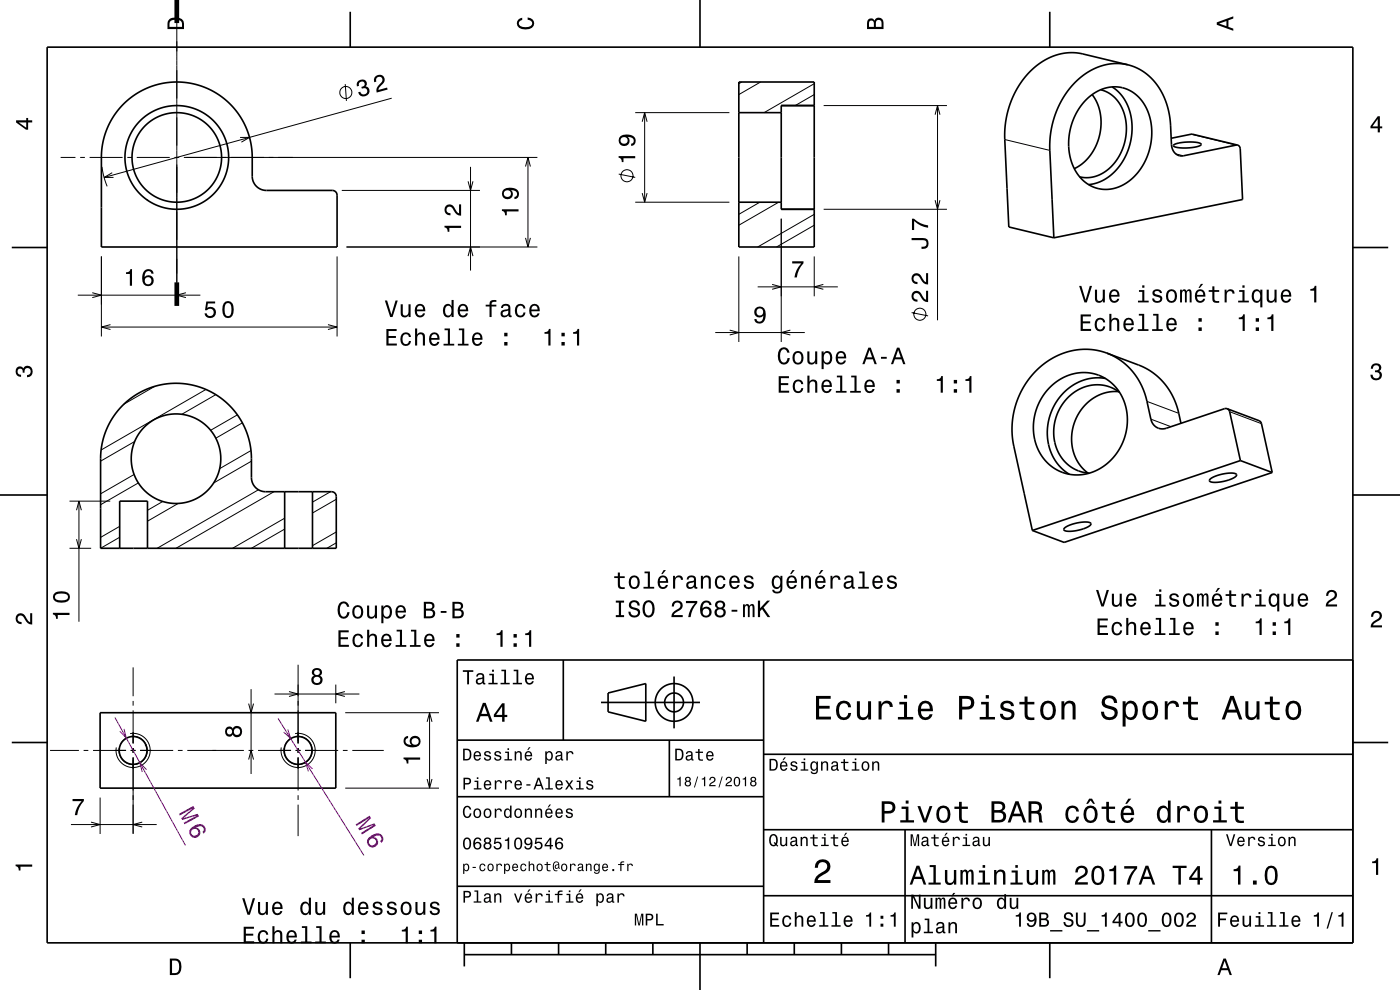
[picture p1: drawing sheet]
<svg xmlns="http://www.w3.org/2000/svg" width="297mm" height="210mm" viewBox="0 0 297 210" stroke-linecap="round" stroke-linejoin="round" font-family="sans-serif">
<g fill="none" stroke="#000" stroke-width=".21">
<path d="M37.5 4.9v59.7M73.2 17.8l.3 3.6M157.4 17.4l-.7 .4M161.4 17.4l-4.7 2.7M172.7 17.8l-10.6 6.1M12.9 33.4h3.1M17 33.4h1M19 33.4h7M21.6 35.4l.5 2.2 .6 1.9M23.8 36.6l-1.7 1h2M27 33.4h1M29 33.4h7"/>
<path d="M37 33.4h1M39 33.4h75M50.9 29.2l2-.1-1.7 1.1M83.1 20.8l-61 16.8M99.3 38.5l.5 1.9 .5-1.9M99.8 35.4v22M111.5 35.3l.5-1.9 .5 1.9M112 33.4v19M131.3 36.9l3.5 .7M134.8 23.9h19.9M136.2 25.8l.6-1.9 .5 1.9M136.8 23.9v19"/>
<path d="M172.7 20.1l-4 2.3M174.7 22.4h26.2M198.4 24.3l.5-1.9 .5 1.9M198.9 22.4v45.5M213.2 29.6l9.5 2.3M249.5 32.7l1.6 .3M252.7 28.5l9.6 2.3M21.5 54.4v17M71.5 54.4v17M72.5 40.4h29.3M73.5 52.4h40.5M99.3 54.3l.5-1.9 .5 1.9"/>
<path d="M111.5 50.5l.5 1.9 .5-1.9M134.8 42.9h19.9M136.2 41l.6 1.9 .5-1.9M156.7 54.4v18.1M161.2 42.9l-4.5 2.6M165.2 42.9l-8.5 4.9M165.7 46.4v26.1M172.7 47.8l-8 4.6M172.7 45.5l-12 6.9M172.7 54.4v8.5M174.7 44.4h26.2M198.4 42.5l.5 1.9 .5-1.9"/>
<path d="M16.5 62.6h26M19.6 62.1l1.9 .5-1.9 .5M21.5 69.4h50M23.4 68.9l-1.9 .5 1.9 .5M39.4 62.1l-1.9 .5 1.9 .5M69.6 68.9l1.9 .5-1.9 .5M151.7 70.5h19M154.8 70l1.9 .5-1.9 .6M160.7 60.9h17M163.8 60.3l1.9 .6-1.9 .5M167.7 70l-2 .5 2 .6M174.7 60.3l-2 .6 2 .5"/>
<path d="M193.4 66.3l3.5 .7M28.6 93.7l-7.3 4.1M32.8 81.9l-6.5 3.8M43.7 82.6l-22.2 12.9M45.8 83.7l-7.2 4.2M50.4 88l-5.7 3.3M51.4 89.7l-5.6 3.3M53.2 95.6l-6.6 3.8M53.3 97.8l-8 4.7M243.3 85.1l6.8 2.6M244.1 88.9l4.3 1.6M260.9 87.3l6.7 2.6"/>
<path d="M14.7 116.3h4.6M14.7 106.3h8.7M16.2 108.2l.5-1.9 .6 1.9M16.2 114.4l.5 1.9 .6-1.9M16.7 106.3v25.6M25.4 114l-4.1 2.3M25.4 111.7l-4.1 2.3M28.5 100.6l-7.2 4.2M29.4 102.4l-8.1 4.7M34.5 106.4l-3.2 1.8M37.8 106.8l-6.5 3.8M54.8 103.9l-21.5 12.4"/>
<path d="M58.1 104.3l-20.8 12M60.4 112.2l-7.1 4.1M60.4 109.9l-11.1 6.4M70.1 104.3l-3.8 2.2M71.3 115.1l-2 1.2M71.3 105.9l-5 2.9M71.3 112.8l-5 3M10.6 159.2h6.1M17.7 159.2h1M19.7 159.2h7M27.6 155.6a3.6 3.6 0 0 1 4.3 3.4 3.6 3.6 0 0 1-3.9 3.8 3.6 3.6 0 0 1-3.3-4.2M27.7 156.2a3 3 0 0 1 3.5 2.8 3 3 0 0 1-3.1 3.2 3 3 0 0 1-2.8-3.5"/>
<path d="M27.7 159.2h1M28.2 141.6v6.1M28.2 148.7v1M28.2 150.7v7M28.2 158.7v1M29.7 159.2h7M37.7 159.2h1M39.7 159.2h12M52.7 159.2h1M52.7 149.2l.6 2 .5-2M53.3 146.2v18M54.7 159.2h7"/>
<path d="M58.2 147.2h18M61.3 146.7l1.9 .5-1.9 .5M62.6 155.6a3.6 3.6 0 0 1 4.3 3.4 3.6 3.6 0 0 1-3.9 3.8 3.6 3.6 0 0 1-3.3-4.2M62.7 156.2a3 3 0 0 1 3.5 2.8 3 3 0 0 1-3.1 3.2 3 3 0 0 1-2.8-3.5M62.7 159.2h1M63.2 141v16.7M63.2 158.7v1M64.7 159.2h7M71.2 145.2v4M72.7 159.2h1M73.2 146.7l-2 .5 2 .5M73.2 151.2h19.9"/>
<path d="M74.7 159.2h6.7M90.6 153.1l.5-1.9 .5 1.9M91.1 151.2v16M21.2 169.2v7.7M28.2 160.7v16.2M52.7 161.1l.6-1.9 .5 1.9M63.2 160.7v7M63.2 168.7v1M63.2 170.7v6.7M73.2 167.2h19.9M90.6 165.3l.5 1.9 .5-1.9"/>
<circle cx="73.4" cy="19.6" r="1.28"/>
<circle cx="133" cy="37.3" r="1.28"/>
<circle cx="195.1" cy="66.7" r="1.28"/>
</g>
<path d="M26.8 156.6a3 3 0 0 0-1.3 1.4M61.6 156.6a3 3 0 0 0-1.2 1.6" fill="none" stroke="#800080" stroke-width=".21"/>
<g fill="none" stroke="#000" stroke-width=".35">
<path d="M10 10h277v190h-277zM74.3 2.5v7.5M148.5 0v10M156.7 17.4h16v35h-16zM222.7 2.5v7.5M233.5 19a7.8 7.8 0 0 1 5.5 7.8 10.6 10.6 0 0 1-6.5 10.6 6.2 6.2 0 0 1-3.5 .1M235.9 18.4l.1 .1a10.8 10.8 0 0 1 3.8 11.6l-.5 1.7-.6 1.6-1.8 2.6a9 9 0 0 1-6 3.2M239.3 13.7l2 .8 1.9 1.1 1.6 1.6 1.5 2.1 1.1 2.5 .7 2.5 .4 6.3a2.25 2.25 0 0 0 2.6 2.4l11.4-2.2M239.3 13.7l-2.2-.2-2.2 .2-2.2 .6-2.1 1.1-1.9 1.5-1.8 1.9-1.4 1.9-1.2 2.4-1.1 3.6-.5 3.9 .9 19.8M239.3 13.7l-10.4-2.4-2.1-.1-2.4 .4-1.6 .6-1.5 .8-2.7 2.1-2.1 2.5-1.7 3.2-1.2 3.6-.5 3.9 .9 19.8 9.6 2.3M26.2 22.1l1.9-1.6 2.3-1.4 2.6-1 2.4-.6 2.7-.1 2.5 .3 2.4 .7 2.3 1 2.3 1.6 1.8 1.7 1.6 2.2 1.1 1.9 .8 2.2 .5 2.2 .1 6.2a2.99 2.99 0 0 0 3 3h14l.6 .2 .3 .3 .1 .5v11h-50v-19.3l.2-2 .5-2.4 .9-2.3 1.3-2.2zM156.7 23.9h9"/>
<path d="M172.7 22.4h-7v22h7M230.5 21.1a7.6 7.6 0 0 1 10.9-.6 12.2 12.2 0 0 1 1.4 13.9l-.8 1.4-1.1 1.3a7.8 7.8 0 0 1-10.6 1.6 11.4 11.4 0 0 1-2.9-12.4l1.2-2.7zM231.7 20.1a11 11 0 0 1-3.8 15.7M248.5 29.3l4.5-.8 9.5 2.3M249 30.8a8.4 8.4 0 0 1 5.8-.3v.1a4.9 4.9 0 0 1-3.5 .8 2.96 2.96 0 0 1-2.4-.5zM262.5 30.8l.5 .3 .1 .5 .5 10.7-40 8.1M2.5 52.5h7.5M31.2 42.4l.1 .1M156.7 42.9h9M287 52.5h7.5M234.8 74.9l1.9 .9 1.7 1.1 1.5 1.4 1.4 1.8 .9 1.7 .7 1.7 1.2 5.4a2.49 2.49 0 0 0 3.3 1.9l12.4-4.1h.5M234.8 74.9l-2.8-.7-2.7-.1-2.7 .5-2.6 1-2.4 1.5-2.2 2-1.8 2.3-1.5 2.9-.8 2.1-.4 2.2-.2 2 .1 2.4 4.2 19.5"/>
<path d="M234.8 74.9l7.7 2.9 1.7 1 1.8 1.4 1.7 2.1 1.3 2.2 .8 2.2 .7 3.1M26 86l1.9-1.6 2.3-1.4 2.3-1 2.7-.6 2.8-.1 2.5 .3 2.4 .7 2.2 1 2.1 1.4 1.8 1.7 1.6 1.9 1.2 2.2 .9 2.4 .5 2.2 .1 1.7v4.5a3 3 0 0 0 3 3h14l.6 .2 .3 .3 .1 .5v11h-50v-19l.2-2.3 .6-2.6 1-2.3 1.3-2.2zM222.8 82.1a9.4 9.4 0 0 1 10.3-2.5 9.4 9.4 0 0 1 6 8.7 11.5 11.5 0 0 1-10.7 12.4 9.6 9.6 0 0 1-9.1-10.9 12.2 12.2 0 0 1 3.5-7.7zM234.5 80.3a11 11 0 0 0-12.1 9.4 10.4 10.4 0 0 0 4.5 10.9M237.3 83.1a9.8 9.8 0 0 0-10 10.4 8.8 8.8 0 0 0 3.5 6.8M237.5 83.2a8.5 8.5 0 0 0-12.3 2.9 9.5 9.5 0 0 0 2.6 13.3 7.6 7.6 0 0 0 3.3 1M260.3 86.7l7.1 2.8 .2 .4 2.3 10.3M260.3 86.7l.4 .2 .2 .4 2.2 10.4M263.1 97.7l6.8 2.5M263.1 97.7l-44.1 14.8M0 105h10M25.4 116.3v-10h5.9v10"/>
<path d="M60.4 104.3v12M66.3 104.3v12M225.9 112a7.6 7.6 0 0 1 5.4-1.1 .47 .47 0 0 1 .1 .5 .47 .47 0 0 1-.5 .3 7.3 7.3 0 0 1-5.2 .8v-.2zM256.8 101.6a7.6 7.6 0 0 1 5.4-1.1 .48 .48 0 0 1 .1 .6 .48 .48 0 0 1-.5 .2 7.4 7.4 0 0 1-5.2 .8v-.2zM269.9 100.2l-44.1 14.9-6.8-2.6M287 105h10M119.5 140v17M162 140v60M287 140h-190v60M2.5 157.5h7.5M21.2 151.2h50v16h-50zM30.9 157.9l.1 .3"/>
<path d="M97 157h65M127.5 149h21M129 147l8-2v8l-8-2zM142 157v12M143 143.5v11M287 157.5h7.5M97 169h65M162 176h125M162 160h125M192 176v24M257 176v24M97 188h65"/>
<path d="M162 190h125M74.3 200v7.5M98.5 202.5h100M98.5 200v5M108.5 200v2.5M118.5 200v2.5M128.5 200v2.5M138.5 200v2.5M148.5 200v10M158.5 200v2.5M168.5 200v2.5M178.5 200v2.5"/>
<path d="M188.5 200v2.5M198.5 200v5M222.7 200v7.5"/>
<circle cx="37.5" cy="33.4" r="9.5"/>
<circle cx="37.5" cy="33.4" r="11"/>
<circle cx="37.3" cy="97.3" r="9.5"/>
<circle cx="28.2" cy="159.2" r="2.95"/>
<circle cx="63.2" cy="159.2" r="2.95"/>
<circle cx="143" cy="149" r="2"/>
<circle cx="143" cy="149" r="4"/>
</g>
<path d="M37.5 0v4.9M37.5 59.9v5" fill="none" stroke="#000" stroke-width="1" stroke-linecap="butt"/>
<g fill="#000">
<path d="M36 4a2.18 2.18 0 0 0-.5 2.2h3.5v-1.2a1.43 1.43 0 0 0-1.7-1.3zM36.3 4.4a2.15 2.15 0 0 1 2.2 .3l.1 1h-2.6v-1z" fill-rule="evenodd"/>
<path d="M76.1 17.1a1.06 1.06 0 0 0-.4 1.2l.5-.1a.62 .62 0 0 1 .1-.8 .62 .62 0 0 1 .8 0 .62 .62 0 0 1 0 .9l-.4 .1 .1 .4a.72 .72 0 0 1 1 .2 .72 .72 0 0 1-.2 1 .72 .72 0 0 1-1-.2l-.2-.3-.4 .1a1.18 1.18 0 0 0 1.8 .7 1.18 1.18 0 0 0 0-1.9l-.2-.1a.9 .9 0 0 0 0-1.1 .9 .9 0 0 0-1.1-.3zM79.7 16.1a1.15 1.15 0 0 0-.3 1.3l.4-.1a.7 .7 0 0 1 .3-.9 .7 .7 0 0 1 1 .2 .7 .7 0 0 1-.3 1 1.81 1.81 0 0 0-.9 2l2.3-.6-.1-.4-1.8 .5a2.22 2.22 0 0 1 1.1-1.5 1.11 1.11 0 0 0-.2-1.5 1.11 1.11 0 0 0-1.5 0z" fill-rule="evenodd"/>
<path d="M109.9 4.2l.9-.4v.4a.7 .7 0 0 0-.7 .5 .7 .7 0 0 0 .3 .8 1.7 1.7 0 0 0 2.5-.5 .9 .9 0 0 0-1-.8v-.5a1.24 1.24 0 0 1 1.4 1.1 1.24 1.24 0 0 1-1 1.4 2.22 2.22 0 0 1-2.5-.7l-.2-.5z" fill-rule="evenodd"/>
<path d="M184.2 4.2l-.3 .7v1.3h3.5v-1.3a.98 .98 0 0 0-.7-1.1 .98 .98 0 0 0-1.2 .6 .84 .84 0 0 0-1.3-.2zM184.5 4.5a.54 .54 0 0 1 .6-.1 .54 .54 0 0 1 .3 .6v.7h-1zM185.9 4.4a.62 .62 0 0 1 .8-.1 .62 .62 0 0 1 .3 .6v.8h-1.2z" fill-rule="evenodd"/>
<path d="M258.1 4.7v.6l3.5 1.2v-.4l-1-.4v-1.4l1-.4v-.4zM258.6 5l1.6-.5v1z" fill-rule="evenodd"/>
<path d="M3.4 25.5v.5l2.1 1.5h.5v-1.5h.8v-.5h-.8v-.5h-.4v.5zM4 26h1.6v1.1z" fill-rule="evenodd"/>
<path d="M131.2 33.1v.4a.77 .77 0 0 1 .7 .9h.4v-.8h2.5v-.5zM131.7 28.9a1.17 1.17 0 0 0-.3 1.6 1.17 1.17 0 0 0 1.7 .2 1.17 1.17 0 0 0 .1-1.7 1.02 1.02 0 0 1 1.3 .9 .56 .56 0 0 1-.6 .6v.5a1.18 1.18 0 0 0 .9-1.3 1.18 1.18 0 0 0-1.1-1.1 2.92 2.92 0 0 0-2 .3zM131.6 29.8a.75 .75 0 0 1 1.5 0 .75 .75 0 0 1-1.5 0z" fill-rule="evenodd"/>
<path d="M292.3 24.7l-1.6 2.1v.4h1.6v.9h.4v-.9h.5v-.4h-.5v-2.1zM292.3 25.2v1.6h-1.1z" fill-rule="evenodd"/>
<path d="M94.3 47.9v.3a.77 .77 0 0 1 .7 1h.3v-.8h2.5v-.5zM94.6 43.7a1.2 1.2 0 0 0-.2 1.3 1.2 1.2 0 0 0 1.2 .7v-.5a.7 .7 0 0 1-.9-.5 .7 .7 0 0 1 .5-.9 .7 .7 0 0 1 .9 .5 1.8 1.8 0 0 0 1.7 1.5v-2.4h-.4v1.9a2.19 2.19 0 0 1-1.2-1.5 1.11 1.11 0 0 0-1.6-.1z" fill-rule="evenodd"/>
<path d="M106.5 44.4v.3a.78 .78 0 0 1 .7 1h.3v-.8h2.5v-.5zM106.9 40.1a1.18 1.18 0 0 0-.3 1.6 1.18 1.18 0 0 0 1.5 .4 1.18 1.18 0 0 0 .6-1.4l-.3-.4a1.03 1.03 0 0 1 1.3 .8 .56 .56 0 0 1-.6 .7v.4a1.18 1.18 0 0 0 1-1.2 1.18 1.18 0 0 0-1.1-1.1 2.88 2.88 0 0 0-2.1 .2zM106.9 41a.75 .75 0 0 1 1.5 0 .75 .75 0 0 1-1.5 0z" fill-rule="evenodd"/>
<path d="M168.1 55.4h2.4v.4a5.3 5.3 0 0 0-1.5 3.1h-.5a5.2 5.2 0 0 1 1.5-3h-1.9z" fill-rule="evenodd"/>
<path d="M193.4 50.5v.4h2.3a.74 .74 0 0 1 .9 .9 .74 .74 0 0 1-1.1 .5v.5a1.18 1.18 0 0 0 1.5-1 1.18 1.18 0 0 0-1.3-1.3zM193.5 46.4v2.4h.4v-1.9a5.2 5.2 0 0 0 3 1.4v-.5a5.2 5.2 0 0 1-3-1.4z" fill-rule="evenodd"/>
<path d="M26.7 57.8v.3h.8v2.5h.5v-3.5h-.3a.77 .77 0 0 1-1 .7zM30.7 57.4l-.5 .8a1.75 1.75 0 0 0 1.2 2.5 1.15 1.15 0 0 0 1.2-1.6 1.15 1.15 0 0 0-1.9-.3 1.02 1.02 0 0 1 .8-1.3 .58 .58 0 0 1 .6 .6h.5a1.12 1.12 0 0 0-.7-1 1.12 1.12 0 0 0-1.2 .3zM30.6 59.6a.75 .75 0 0 1 1.5 0 .75 .75 0 0 1-1.5 0z" fill-rule="evenodd"/>
<path d="M43.8 64l-.3 1.8h.4a.8 .8 0 0 1 1.2-.2 .8 .8 0 0 1 0 1.2 .8 .8 0 0 1-1.2-.3h-.5a1.21 1.21 0 0 0 1.5 1 1.21 1.21 0 0 0 .8-1.6 1.21 1.21 0 0 0-1.7-.6l.1-.9h1.5v-.4zM47.5 64.3a2.67 2.67 0 0 0 .4 3.1 1.14 1.14 0 0 0 1.6-.9 2.31 2.31 0 0 0-.6-2.5l-.5-.1-.5 .1zM48 64.4h.7a2.37 2.37 0 0 1 0 2.6h-.7a2.37 2.37 0 0 1 0-2.6z" fill-rule="evenodd"/>
<path d="M82 69.8v3.5h2.2v-.4h-1.8v-1.2h1.6v-.4h-1.6v-1.1h1.7v-.4zM85.2 70.9a1.53 1.53 0 0 0 .9 2.5 1.05 1.05 0 0 0 1.1-1.1h-.4a.67 .67 0 0 1-.7 .7 .67 .67 0 0 1-.7-.6 1.12 1.12 0 0 1 .7-1.5 .59 .59 0 0 1 .6 .6h.5a1.09 1.09 0 0 0-.8-1 1.09 1.09 0 0 0-1.2 .4zM88.1 69.7v3.6h.4v-1.6a.63 .63 0 0 1 .4-.7 .63 .63 0 0 1 .8 .3v2h.5v-1.8a.88 .88 0 0 0-.6-1 .88 .88 0 0 0-1.1 .5v-1.3zM91.3 70.9a1.54 1.54 0 0 0 .8 2.5 1.06 1.06 0 0 0 1.1-.9h-.4l-.3 .4-.3 .1a.76 .76 0 0 1-.7-.9h1.8a1.17 1.17 0 0 0-.5-1.4 1.17 1.17 0 0 0-1.5 .2zM91.7 71.1a.66 .66 0 0 1 .8-.1 .66 .66 0 0 1 .3 .7h-1.3zM94.3 69.7v.4h.7v2.8h-.9v.4h2.3v-.4h-.9v-3.2zM97.3 69.7v.4h.7v2.8h-.9v.4h2.3v-.4h-.9v-3.2zM100.4 70.9a1.54 1.54 0 0 0 .8 2.5 1.06 1.06 0 0 0 1.1-.9h-.4l-.2 .4-.4 .1a.76 .76 0 0 1-.7-.9h1.8a1.17 1.17 0 0 0-.5-1.4 1.17 1.17 0 0 0-1.5 .2zM100.8 71.1a.66 .66 0 0 1 .8-.1 .66 .66 0 0 1 .3 .7h-1.3zM107 72.5v.8h.7v-.8zM107 70.6v.7h.7v-.7z" fill-rule="evenodd"/>
<path d="M81.6 63.7l1.2 3.6h.5l1.1-3.6h-.5l-.9 3-.9-3zM85 64.5v1.8a.89 .89 0 0 0 .6 1 .89 .89 0 0 0 1.1-.5v.5h.4v-2.8h-.4v1.6a.65 .65 0 0 1-.4 .8 .65 .65 0 0 1-.8-.3l-.1-2.1zM88.3 64.8a1.54 1.54 0 0 0 .8 2.5 1.06 1.06 0 0 0 1.1-.8h-.5l-.2 .3-.4 .1a.76 .76 0 0 1-.7-.9h1.8a1.16 1.16 0 0 0-.5-1.3 1.16 1.16 0 0 0-1.4 .1zM88.6 65a.66 .66 0 0 1 .8-.1 .66 .66 0 0 1 .4 .8h-1.4zM94.3 64.8a1.57 1.57 0 0 0 .7 2.5l.5-.1 .3-.4v.5h.4v-3.7h-.4v1.4a.89 .89 0 0 0-1.5-.2zM94.6 65.1a.62 .62 0 0 1 .7-.2 .62 .62 0 0 1 .4 .5 1.11 1.11 0 0 1-.6 1.5 1.19 1.19 0 0 1-.5-1.8zM97.4 64.8a1.54 1.54 0 0 0 .8 2.5 1.05 1.05 0 0 0 1.1-.8h-.5l-.2 .3-.4 .1a.75 .75 0 0 1-.6-.9h1.7a1.16 1.16 0 0 0-.5-1.3 1.16 1.16 0 0 0-1.4 .1zM97.7 65a.66 .66 0 0 1 .8-.1 .66 .66 0 0 1 .4 .8h-1.3zM103 64.6v.4h.9v2.3h.4v-2.3h1v-.4h-1v-.3l.3-.3h.7v-.3a1.04 1.04 0 0 0-1.4 .7v.2zM106.6 64.7l-.3 .6h.4a.55 .55 0 0 1 .7-.5 .55 .55 0 0 1 .3 .8h-.2a1 1 0 0 0-1 .2 1 1 0 0 0-.3 1.1 .94 .94 0 0 0 1.7 0l.1 .3 .5 .1v-.4h-.2v-1.6a1.02 1.02 0 0 0-.7-.9 1.02 1.02 0 0 0-1 .3zM106.7 66.2l1.1-.3a.77 .77 0 0 1-.2 .8 .77 .77 0 0 1-.9 .1l-.1-.3zM109.5 64.8a1.53 1.53 0 0 0 .9 2.5 1.05 1.05 0 0 0 1.1-1h-.4a.67 .67 0 0 1-.7 .7 .67 .67 0 0 1-.7-.6 1.12 1.12 0 0 1 .7-1.6 .6 .6 0 0 1 .6 .6h.5a1.09 1.09 0 0 0-.8-.9 1.09 1.09 0 0 0-1.2 .3zM112.6 64.8a1.54 1.54 0 0 0 .8 2.5 1.05 1.05 0 0 0 1.1-.8h-.5l-.2 .3-.4 .1a.75 .75 0 0 1-.7-.9h1.8a1.16 1.16 0 0 0-.5-1.3 1.16 1.16 0 0 0-1.4 .1zM112.9 65a.66 .66 0 0 1 .8-.1 .66 .66 0 0 1 .3 .8h-1.3z" fill-rule="evenodd"/>
<path d="M115.5 70.4v.4h.8v2.5h.5v-3.5h-.4a.78 .78 0 0 1-.9 .6zM119.1 72.5v.8h.7v-.8zM119.1 70.6v.7h.7v-.7zM121.6 70.4v.4h.8v2.5h.5v-3.5h-.4a.77 .77 0 0 1-.9 .6z" fill-rule="evenodd"/>
<path d="M160.3 65.4a1.15 1.15 0 0 0 0 1.6 1.15 1.15 0 0 0 1.6 0 1.02 1.02 0 0 1-.8 1.2 .56 .56 0 0 1-.6-.5h-.5a1.18 1.18 0 0 0 1.3 .9 1.18 1.18 0 0 0 1.1-1.1 1.76 1.76 0 0 0-1.2-2.5zM160.5 66.2a.75 .75 0 0 1 1.5 0 .75 .75 0 0 1-1.5 0z" fill-rule="evenodd"/>
<path d="M165.4 74.1a2.52 2.52 0 0 0 .4 3.1 1.27 1.27 0 0 0 1.8-1.3h-.5a.82 .82 0 0 1-1.1 .9 2.08 2.08 0 0 1 0-2.6 .72 .72 0 0 1 1 .6h.5a1.19 1.19 0 0 0-.8-1.1 1.19 1.19 0 0 0-1.3 .4zM168.4 74.8a1.53 1.53 0 0 0 .9 2.5 1.48 1.48 0 0 0 1.2-1.4 1.48 1.48 0 0 0-1.2-1.5l-.5 .1zM168.8 75.1a.67 .67 0 0 1 .7-.2 .67 .67 0 0 1 .5 .5 1.11 1.11 0 0 1-.7 1.6 1.17 1.17 0 0 1-.5-1.9zM171.3 74.5v1.8a.89 .89 0 0 0 .6 1 .89 .89 0 0 0 1-.5v.5h.5v-2.8h-.5v1.6a.65 .65 0 0 1-.4 .8 .65 .65 0 0 1-.8-.3v-2.1zM174.3 74.5v3.8h.4v-1.5a.93 .93 0 0 0 1 .5 .93 .93 0 0 0 .8-.8 1.5 1.5 0 0 0-1-2.1l-.4 .2-.4 .4v-.5zM174.9 75.1a.63 .63 0 0 1 .7-.2 .63 .63 0 0 1 .5 .5 1.13 1.13 0 0 1-.7 1.5 1.18 1.18 0 0 1-.5-1.8zM177.6 74.8a1.54 1.54 0 0 0 .8 2.5 1.06 1.06 0 0 0 1.1-.8h-.5l-.2 .3-.4 .1a.76 .76 0 0 1-.7-.9h1.8a1.17 1.17 0 0 0-.5-1.3 1.17 1.17 0 0 0-1.4 .1zM177.9 75a.66 .66 0 0 1 .8-.1 .66 .66 0 0 1 .4 .8h-1.4zM184.2 73.7l-1.3 3.6h.5l.4-1.1h1.4l.3 1.1h.5l-1.3-3.6zM184.5 74.2l.5 1.6h-1.1zM186.9 75.7v.4h1.2v-.4zM190.3 73.7l-1.3 3.6h.5l.3-1.1h1.4l.4 1.1h.5l-1.3-3.6zM190.5 74.2l.6 1.6h-1.1z" fill-rule="evenodd"/>
<path d="M193.7 62a1.19 1.19 0 0 0-.2 1.3 1.19 1.19 0 0 0 1.1 .7v-.5a.7 .7 0 0 1-.8-.5 .7 .7 0 0 1 .5-.8 .7 .7 0 0 1 .9 .5 1.8 1.8 0 0 0 1.7 1.4v-2.4h-.4v1.9a2.2 2.2 0 0 1-1.2-1.5 1.11 1.11 0 0 0-1.6-.1zM193.7 58.3a1.19 1.19 0 0 0-.2 1.3 1.19 1.19 0 0 0 1.1 .7v-.5a.7 .7 0 0 1-.8-.5 .7 .7 0 0 1 .5-.9 .7 .7 0 0 1 .9 .5 1.8 1.8 0 0 0 1.7 1.4v-2.4h-.4v1.9a2.2 2.2 0 0 1-1.2-1.4 1.11 1.11 0 0 0-1.6-.1z" fill-rule="evenodd"/>
<path d="M229.2 66.7v3.5h2.3v-.4h-1.8v-1.2h1.6v-.4h-1.6v-1.1h1.7v-.4zM232.5 67.8a1.53 1.53 0 0 0 .9 2.5 1.06 1.06 0 0 0 1.1-1.1h-.5a.67 .67 0 0 1-.6 .7 .67 .67 0 0 1-.7-.6 1.11 1.11 0 0 1 .7-1.5 .6 .6 0 0 1 .6 .6h.5a1.09 1.09 0 0 0-.8-1 1.09 1.09 0 0 0-1.2 .4zM235.3 66.6v3.6h.5v-1.6a.64 .64 0 0 1 .4-.7 .64 .64 0 0 1 .8 .3v2h.4v-1.8a.88 .88 0 0 0-.6-1 .88 .88 0 0 0-1 .5v-1.3zM238.6 67.8a1.54 1.54 0 0 0 .8 2.5 1.06 1.06 0 0 0 1.1-.9h-.4l-.3 .4-.3 .1a.76 .76 0 0 1-.7-.9h1.7a1.17 1.17 0 0 0-.5-1.4 1.17 1.17 0 0 0-1.4 .2zM239 68a.66 .66 0 0 1 .7-.1 .66 .66 0 0 1 .4 .7h-1.3zM241.6 66.6v.4h.7v2.8h-.9v.4h2.2v-.4h-.9v-3.2zM244.6 66.6v.4h.7v2.8h-.9v.4h2.3v-.4h-.9v-3.2zM247.7 67.8a1.54 1.54 0 0 0 .8 2.5 1.05 1.05 0 0 0 1.1-.9h-.4l-.3 .4-.3 .1a.76 .76 0 0 1-.7-.9h1.7a1.16 1.16 0 0 0-.4-1.4 1.16 1.16 0 0 0-1.5 .2zM248.1 68a.66 .66 0 0 1 .8-.1 .66 .66 0 0 1 .3 .7h-1.3zM254.3 69.4v.8h.6v-.8zM254.3 67.5v.7h.6v-.7z" fill-rule="evenodd"/>
<path d="M228.9 60.6l1.2 3.6h.5l1.1-3.6h-.5l-.9 3-.9-3zM232.3 61.4v1.8a.89 .89 0 0 0 .6 1 .89 .89 0 0 0 1.1-.5v.5h.4v-2.8h-.5v1.6a.65 .65 0 0 1-.3 .8 .65 .65 0 0 1-.9-.3v-2.1zM235.6 61.7a1.54 1.54 0 0 0 .8 2.5 1.06 1.06 0 0 0 1.1-.8h-.5l-.2 .3-.4 .1a.76 .76 0 0 1-.7-.9h1.8a1.16 1.16 0 0 0-.5-1.3 1.16 1.16 0 0 0-1.4 .1zM235.9 61.9a.66 .66 0 0 1 .8-.1 .66 .66 0 0 1 .3 .8h-1.3zM241.6 61.5v.4h.7v1.9h-.9v.4h2.3v-.4h-.9v-2.3zM242.3 60.5v.5h.5v-.5zM244.7 61.6a.76 .76 0 0 0-.2 .8 .76 .76 0 0 0 .7 .5l.9 .4a.63 .63 0 0 1-.6 .6 .63 .63 0 0 1-.7-.6h-.4a1.07 1.07 0 0 0 1.2 .9 1.07 1.07 0 0 0 .9-1.2l-.4-.3-1.1-.3a.54 .54 0 0 1 .4-.7 .54 .54 0 0 1 .7 .5h.4a1.03 1.03 0 0 0-.7-.9 1.03 1.03 0 0 0-1.1 .3zM247.7 61.7a1.53 1.53 0 0 0 .8 2.5 1.48 1.48 0 0 0 1.2-1.4 1.48 1.48 0 0 0-1.2-1.5l-.5 .2zM248 62a.67 .67 0 0 1 .7-.2 .67 .67 0 0 1 .5 .5 1.11 1.11 0 0 1-.7 1.6 1.17 1.17 0 0 1-.5-1.9zM250.3 61.4v2.8h.4v-1.9l.3-.5h.2l.2 .2v2.2h.4v-2.1l.3-.4 .2 .2 .1 .4v1.9h.4v-1.9a.69 .69 0 0 0-.5-1l-.6 .4-.2-.2-.3-.2-.5 .4v-.3zM254.8 60.2l-.5 .9h.2l.7-.9zM253.8 61.7a1.54 1.54 0 0 0 .8 2.5 1.06 1.06 0 0 0 1.1-.8h-.5l-.2 .3-.4 .1a.76 .76 0 0 1-.7-.9h1.8a1.16 1.16 0 0 0-.5-1.3 1.16 1.16 0 0 0-1.4 .1zM254.1 61.9a.66 .66 0 0 1 .8-.1 .66 .66 0 0 1 .4 .8h-1.4zM257.2 60.7v.8h-.8v.4h.8v1.8a1.05 1.05 0 0 0 1.4 .5v-.4a.68 .68 0 0 1-1-.3v-1.6h1v-.4h-1v-.8zM259.8 61.4v2.8h.4v-1.6a.67 .67 0 0 1 .4-.8 .67 .67 0 0 1 .8 .3l.1 .2h.4a.89 .89 0 0 0-.7-.9 .89 .89 0 0 0-1 .5v-.5zM262.9 61.5v.4h.7v1.9h-.9v.4h2.2v-.4h-.9v-2.3zM263.6 60.5v.5h.4v-.5zM265.8 61.7a1.57 1.57 0 0 0 .8 2.5l.4-.1 .4-.4v1.5h.4v-3.8h-.4v.5l-.2-.3a.88 .88 0 0 0-1.4 .1zM266.2 62a.62 .62 0 0 1 .7-.2 .62 .62 0 0 1 .4 .5 1.12 1.12 0 0 1-.6 1.5 1.19 1.19 0 0 1-.5-1.8zM268.7 61.4v1.8a.89 .89 0 0 0 .6 1 .89 .89 0 0 0 1.1-.5v.5h.4v-2.8h-.4v1.6a.64 .64 0 0 1-.4 .8 .64 .64 0 0 1-.8-.3v-2.1zM272 61.7a1.54 1.54 0 0 0 .8 2.5 1.05 1.05 0 0 0 1.1-.8h-.5l-.2 .3-.3 .1a.76 .76 0 0 1-.7-.9h1.7a1.16 1.16 0 0 0-.5-1.3 1.16 1.16 0 0 0-1.4 .1zM272.3 61.9a.66 .66 0 0 1 .8-.1 .66 .66 0 0 1 .4 .8h-1.3z" fill-rule="evenodd"/>
<path d="M262.8 67.3v.4h.8v2.5h.5v-3.5h-.4a.77 .77 0 0 1-.9 .6zM266.4 69.4v.8h.7v-.8zM266.4 67.5v.7h.7v-.7zM268.9 67.3v.4h.8v2.5h.4v-3.5h-.3a.77 .77 0 0 1-.9 .6z" fill-rule="evenodd"/>
<path d="M278 61.3a.77 .77 0 0 0 .9-.7h.4v3.6h-.5v-2.5h-.8z" fill-rule="evenodd"/>
<path d="M291.1 77.4a1.08 1.08 0 0 1 1.4-.2 1.08 1.08 0 0 1 .4 1.2l-.3 .3a1.06 1.06 0 0 1 .5 1.3 1.06 1.06 0 0 1-1.2 .7 1.1 1.1 0 0 1-1.2-1.2h.5a.71 .71 0 0 0 1 .8 .71 .71 0 0 0 .1-1.3h-.6v-.4a.61 .61 0 0 0 .8-.3 .61 .61 0 0 0-.2-.8 .61 .61 0 0 0-.9 .2l-.1 .5h-.5z" fill-rule="evenodd"/>
<path d="M3.6 78a.86 .86 0 0 1 1.4 .2 1.06 1.06 0 0 1 1.2-.6 1.06 1.06 0 0 1 .7 1.2 1.1 1.1 0 0 1-1.2 1.2v-.4a.71 .71 0 0 0 .8-1 .71 .71 0 0 0-1.3-.1v.6h-.4a.61 .61 0 0 0-.3-.8 .61 .61 0 0 0-.8 .2 .61 .61 0 0 0 .2 .8l.6 .2v.4a1.15 1.15 0 0 1-1.2-.6 1.15 1.15 0 0 1 .3-1.3z" fill-rule="evenodd"/>
<path d="M165.2 79.8v3.5h2.2v-.4h-1.7v-1.2h1.5v-.4h-1.5v-1.1h1.7v-.4zM168.5 80.9a1.53 1.53 0 0 0 .8 2.5 1.05 1.05 0 0 0 1.1-1.1h-.4a.67 .67 0 0 1-.6 .7 .67 .67 0 0 1-.7-.6 1.12 1.12 0 0 1 .6-1.5 .6 .6 0 0 1 .7 .6h.4a1.09 1.09 0 0 0-.8-1 1.09 1.09 0 0 0-1.1 .4zM171.3 79.7v3.6h.4v-1.6a.63 .63 0 0 1 .4-.7 .63 .63 0 0 1 .8 .3v2h.5v-1.8a.88 .88 0 0 0-.6-1 .88 .88 0 0 0-1.1 .5v-1.3zM174.5 80.9a1.54 1.54 0 0 0 .8 2.5 1.06 1.06 0 0 0 1.1-.9h-.4l-.2 .4-.4 .1a.76 .76 0 0 1-.7-.9h1.8a1.17 1.17 0 0 0-.5-1.4 1.17 1.17 0 0 0-1.5 .2zM174.9 81.1a.66 .66 0 0 1 .8-.1 .66 .66 0 0 1 .3 .7h-1.3zM177.5 79.7v.3h.7v2.9h-.9v.4h2.3v-.4h-.9v-3.2zM180.6 79.7v.3h.7v2.9h-.9v.4h2.2v-.4h-.9v-3.2zM183.7 80.9a1.54 1.54 0 0 0 .8 2.5 1.06 1.06 0 0 0 1-.9h-.4l-.2 .4-.4 .1a.76 .76 0 0 1-.7-.9h1.8a1.17 1.17 0 0 0-.5-1.4 1.17 1.17 0 0 0-1.4 .2zM184 81.1a.66 .66 0 0 1 .8-.1 .66 .66 0 0 1 .3 .7h-1.3zM190.2 82.5v.8h.7v-.8zM190.2 80.6v.7h.7v-.7z" fill-rule="evenodd"/>
<path d="M198.7 80.4v.4h.9v2.5h.4v-3.5h-.3a.77 .77 0 0 1-1 .6zM202.3 82.5v.8h.7v-.8zM202.3 80.6v.7h.7v-.7zM204.8 80.4v.4h.8v2.5h.5v-3.5h-.4a.77 .77 0 0 1-.9 .6z" fill-rule="evenodd"/>
<path d="M3.6 130.4a1.22 1.22 0 0 1 2 .7l.4 .6 .4 .3v-1.9h.4v2.4a1.8 1.8 0 0 1-1.7-1.4 .71 .71 0 0 0-.9-.5 .71 .71 0 0 0-.5 .8 .71 .71 0 0 0 .9 .5v.5a1.18 1.18 0 0 1-1.2-.7 1.18 1.18 0 0 1 .2-1.3z" fill-rule="evenodd"/>
<path d="M11.2 130v.3a.77 .77 0 0 1 .7 1h.4v-.8h2.4v-.5zM11.7 125.7a1.13 1.13 0 0 0-.4 1.2 1.13 1.13 0 0 0 1 .9 2.27 2.27 0 0 0 2.4-.6 1.14 1.14 0 0 0-.9-1.7 2.9 2.9 0 0 0-2.1 .2zM11.7 126.3a2.38 2.38 0 0 1 2.6 0v.7a2.38 2.38 0 0 1-2.6 0z" fill-rule="evenodd"/>
<path d="M71.8 133.7v3.5h2.2v-.4h-1.7v-1.2h1.5v-.4h-1.5v-1.1h1.7v-.4zM75.1 134.8a1.52 1.52 0 0 0 .8 2.5 1.05 1.05 0 0 0 1.1-1.1h-.4a.67 .67 0 0 1-.6 .7 .67 .67 0 0 1-.7-.6 1.11 1.11 0 0 1 .6-1.5 .6 .6 0 0 1 .7 .6h.4a1.09 1.09 0 0 0-.7-1 1.09 1.09 0 0 0-1.2 .4zM77.9 133.6v3.6h.4v-1.6a.63 .63 0 0 1 .4-.7 .63 .63 0 0 1 .8 .3v2h.5v-1.8a.88 .88 0 0 0-.6-1 .88 .88 0 0 0-1.1 .5v-1.3zM81.2 134.8a1.54 1.54 0 0 0 .8 2.5 1.06 1.06 0 0 0 1-.9h-.4l-.2 .4-.4 .1a.76 .76 0 0 1-.7-.9h1.8a1.17 1.17 0 0 0-.5-1.4 1.17 1.17 0 0 0-1.4 .2zM81.5 135a.66 .66 0 0 1 .8-.1 .66 .66 0 0 1 .3 .7h-1.3zM84.1 133.6v.4h.7v2.8h-.9v.4h2.3v-.4h-.9v-3.2zM87.2 133.6v.4h.7v2.8h-.9v.4h2.2v-.4h-.9v-3.2zM90.3 134.8a1.54 1.54 0 0 0 .8 2.5 1.06 1.06 0 0 0 1-.9h-.4l-.2 .4-.4 .1a.76 .76 0 0 1-.7-.9h1.8a1.17 1.17 0 0 0-.5-1.4 1.17 1.17 0 0 0-1.4 .2zM90.6 135a.66 .66 0 0 1 .8-.1 .66 .66 0 0 1 .3 .7h-1.3zM96.8 136.5v.7h.7v-.7zM96.8 134.5v.7h.7v-.7z" fill-rule="evenodd"/>
<path d="M72 128a2.52 2.52 0 0 0 .4 3.1 1.27 1.27 0 0 0 1.8-1.2h-.5a.82 .82 0 0 1-1.1 .8 2.08 2.08 0 0 1 0-2.6 .72 .72 0 0 1 1 .6h.5a1.19 1.19 0 0 0-.8-1.1 1.19 1.19 0 0 0-1.3 .4zM75 128.7a1.53 1.53 0 0 0 .9 2.6 1.48 1.48 0 0 0 1.2-1.5 1.48 1.48 0 0 0-1.2-1.4l-.5 .1zM75.4 129a.67 .67 0 0 1 .7-.2 .67 .67 0 0 1 .5 .5 1.11 1.11 0 0 1-.7 1.6 1.17 1.17 0 0 1-.5-1.9zM77.9 128.4v1.8a.89 .89 0 0 0 .6 1 .89 .89 0 0 0 1.1-.5v.5h.4v-2.8h-.5v1.6a.65 .65 0 0 1-.4 .8 .65 .65 0 0 1-.8-.3v-2.1zM80.9 128.4v3.8h.4v-1.5a.93 .93 0 0 0 1 .5 .93 .93 0 0 0 .8-.8 1.5 1.5 0 0 0-1-2l-.4 .1-.4 .4v-.5zM81.5 129a.63 .63 0 0 1 .7-.2 .63 .63 0 0 1 .5 .6 1.13 1.13 0 0 1-.7 1.5 1.18 1.18 0 0 1-.5-1.9zM84.2 128.7a1.54 1.54 0 0 0 .8 2.6 1.05 1.05 0 0 0 1.1-.9h-.5l-.2 .3-.4 .2a.76 .76 0 0 1-.7-1h1.8a1.16 1.16 0 0 0-.5-1.3 1.16 1.16 0 0 0-1.4 .1zM84.5 129a.66 .66 0 0 1 .8-.2 .66 .66 0 0 1 .4 .8h-1.4zM89.9 127.7v3.5h1.3a.98 .98 0 0 0 1.1-.8 .98 .98 0 0 0-.6-1.1 .86 .86 0 0 0 .4-1.1 .86 .86 0 0 0-.9-.5zM90.4 128.1h.7a.53 .53 0 0 1 .6 .5 .53 .53 0 0 1-.6 .5h-.7zM90.4 129.5h.7a.61 .61 0 0 1 .7 .6 .61 .61 0 0 1-.6 .6h-.8zM93.5 129.6v.4h1.2v-.4zM96 127.7v3.5h1.3a.98 .98 0 0 0 1.1-.8 .98 .98 0 0 0-.6-1.1 .86 .86 0 0 0 .4-1.1 .86 .86 0 0 0-1-.5zM96.4 128.1h.8a.53 .53 0 0 1 .6 .5 .53 .53 0 0 1-.7 .5h-.7zM96.4 129.5h.8a.61 .61 0 0 1 .7 .6 .61 .61 0 0 1-.7 .6h-.8z" fill-rule="evenodd"/>
<path d="M105.3 134.4v.3h.9v2.5h.4v-3.5h-.3a.77 .77 0 0 1-1 .7zM108.9 136.5v.7h.7v-.7zM108.9 134.5v.7h.7v-.7zM111.4 134.4v.3h.8v2.5h.5v-3.5h-.3a.78 .78 0 0 1-1 .7z" fill-rule="evenodd"/>
<path d="M131.1 121.4v.8h-.8v.4h.8v1.8a1.05 1.05 0 0 0 1.4 .5v-.4a.68 .68 0 0 1-1-.3v-1.6h1v-.4h-1v-.8zM133.7 122.4a1.53 1.53 0 0 0 .9 2.6 1.48 1.48 0 0 0 1.1-1.5 1.48 1.48 0 0 0-1.1-1.4l-.5 .1zM134 122.7a.67 .67 0 0 1 .7-.2 .67 .67 0 0 1 .5 .5 1.11 1.11 0 0 1-.6 1.6 1.17 1.17 0 0 1-.6-1.9zM136.7 121.2v.4h.7v2.9h-.9v.4h2.3v-.4h-.9v-3.3zM140.8 120.9l-.5 .9h.3l.7-.9zM139.8 122.4a1.54 1.54 0 0 0 .8 2.6 1.06 1.06 0 0 0 1.1-.9h-.4l-.3 .3-.3 .2a.76 .76 0 0 1-.7-1h1.7a1.16 1.16 0 0 0-.4-1.3 1.16 1.16 0 0 0-1.5 .1zM140.2 122.7a.66 .66 0 0 1 .8-.2 .66 .66 0 0 1 .3 .8h-1.3zM142.8 122.1v2.8h.4v-1.6a.67 .67 0 0 1 .4-.8 .67 .67 0 0 1 .8 .3l.1 .2h.4a.89 .89 0 0 0-.7-.9 .89 .89 0 0 0-1 .5v-.5zM145.9 122.3l-.2 .6h.4a.55 .55 0 0 1 .7-.5 .55 .55 0 0 1 .3 .8h-.2a1 1 0 0 0-1 .2 1 1 0 0 0-.3 1.1 .94 .94 0 0 0 1.7 0l.1 .3 .5 .1v-.4h-.2v-1.6a1.02 1.02 0 0 0-.7-.8 1.02 1.02 0 0 0-1.1 .2zM146.1 123.8l1.1-.3a.77 .77 0 0 1-.2 .9 .77 .77 0 0 1-.9 0l-.1-.3zM148.7 122.1v2.8h.4v-1.6a.64 .64 0 0 1 .4-.8 .64 .64 0 0 1 .8 .4l.1 2h.4v-1.8a.89 .89 0 0 0-.6-1 .89 .89 0 0 0-1.1 .5v-.5zM152 122.4a1.53 1.53 0 0 0 .8 2.6 1.06 1.06 0 0 0 1.1-1.1h-.4a.67 .67 0 0 1-.7 .7 .67 .67 0 0 1-.7-.6 1.11 1.11 0 0 1 .7-1.6 .6 .6 0 0 1 .7 .6h.4a1.09 1.09 0 0 0-.8-.9 1.09 1.09 0 0 0-1.1 .3zM155 122.4a1.54 1.54 0 0 0 .8 2.6 1.06 1.06 0 0 0 1.1-.9h-.5l-.2 .3-.4 .2a.76 .76 0 0 1-.6-1h1.7a1.16 1.16 0 0 0-.5-1.3 1.16 1.16 0 0 0-1.4 .1zM155.3 122.7a.66 .66 0 0 1 .8-.2 .66 .66 0 0 1 .4 .8h-1.3zM158.1 122.3a.76 .76 0 0 0-.2 .8 .76 .76 0 0 0 .7 .5l.9 .4a.63 .63 0 0 1-.6 .6 .63 .63 0 0 1-.7-.6h-.4a1.07 1.07 0 0 0 1.2 .9 1.07 1.07 0 0 0 .9-1.2l-.4-.3-1.1-.3a.54 .54 0 0 1 .4-.7 .54 .54 0 0 1 .6 .5h.5a1.03 1.03 0 0 0-.7-.9 1.03 1.03 0 0 0-1.1 .3zM164 122.4a1.57 1.57 0 0 0 .8 2.6l.4-.2 .4-.4a.73 .73 0 0 1-.4 1 .73 .73 0 0 1-1-.3h-.4a1.1 1.1 0 0 0 1.3 .8 1.1 1.1 0 0 0 .9-1.2v-2.6h-.4v.5l-.4-.4a.89 .89 0 0 0-1.2 .2zM164.3 122.7a.63 .63 0 0 1 .7-.2 .63 .63 0 0 1 .5 .6 1.11 1.11 0 0 1-.7 1.5 1.19 1.19 0 0 1-.5-1.9zM168.1 120.9l-.5 .9h.3l.7-.9zM167.1 122.4a1.54 1.54 0 0 0 .8 2.6 1.05 1.05 0 0 0 1.1-.9h-.4l-.2 .3-.4 .2a.76 .76 0 0 1-.7-1h1.8a1.16 1.16 0 0 0-.5-1.3 1.16 1.16 0 0 0-1.5 .1zM167.5 122.7a.66 .66 0 0 1 .8-.2 .66 .66 0 0 1 .3 .8h-1.3zM169.9 122.1v2.8h.5v-1.6a.64 .64 0 0 1 .4-.8 .64 .64 0 0 1 .8 .4v2h.4v-1.8a.89 .89 0 0 0-.6-1 .89 .89 0 0 0-1 .5v-.5zM174.2 120.9l-.5 .9h.3l.7-.9zM173.2 122.4a1.54 1.54 0 0 0 .8 2.6 1.06 1.06 0 0 0 1.1-.9h-.4l-.3 .3-.3 .2a.76 .76 0 0 1-.7-1h1.7a1.17 1.17 0 0 0-.4-1.3 1.17 1.17 0 0 0-1.5 .1zM173.6 122.7a.66 .66 0 0 1 .8-.2 .66 .66 0 0 1 .3 .8h-1.3zM176.2 122.1v2.8h.4v-1.6a.66 .66 0 0 1 .4-.8 .66 .66 0 0 1 .8 .3v.2h.5a.89 .89 0 0 0-.7-.9 .89 .89 0 0 0-1 .5v-.5zM179.3 122.3l-.2 .6h.4a.55 .55 0 0 1 .6-.5 .55 .55 0 0 1 .4 .8h-.2a1.14 1.14 0 0 0-1.3 .9 .73 .73 0 0 0 .8 .8l.4-.1 .5-.3 .1 .3 .5 .1v-.4h-.2v-1.6a1.02 1.02 0 0 0-.7-.8 1.02 1.02 0 0 0-1.1 .2zM179.5 123.8l1.1-.3a.77 .77 0 0 1-.2 .9 .77 .77 0 0 1-.9 0zM182.3 121.2v.4h.7v2.9h-.9v.4h2.2v-.4h-.9v-3.3zM185.4 122.4a1.54 1.54 0 0 0 .8 2.6 1.06 1.06 0 0 0 1-.9h-.4l-.2 .3-.4 .2a.76 .76 0 0 1-.7-1h1.8a1.16 1.16 0 0 0-.5-1.3 1.16 1.16 0 0 0-1.4 .1zM185.7 122.7a.66 .66 0 0 1 .8-.2 .66 .66 0 0 1 .3 .8h-1.3zM188.4 122.3a.76 .76 0 0 0-.2 .8 .76 .76 0 0 0 .7 .5l.9 .4a.63 .63 0 0 1-.6 .6 .63 .63 0 0 1-.6-.6h-.5a1.07 1.07 0 0 0 1.2 .9 1.07 1.07 0 0 0 .9-1.2l-.4-.3-1.1-.3a.54 .54 0 0 1 .5-.7 .54 .54 0 0 1 .6 .5h.4a1.03 1.03 0 0 0-.7-.9 1.03 1.03 0 0 0-1.1 .3z" fill-rule="evenodd"/>
<path d="M130.6 127.4v.4h.7v2.7h-.7v.4h1.8v-.4h-.7v-2.7h.7v-.4zM133.7 127.6a.96 .96 0 0 0-.3 1.1 .96 .96 0 0 0 1 .6 .78 .78 0 0 1 .9 .9 .84 .84 0 0 1-.9 .3 .84 .84 0 0 1-.6-.7h-.5a1.21 1.21 0 0 0 1.5 1.2 1.21 1.21 0 0 0 .7-1.8l-1.2-.4a.58 .58 0 0 1-.4-.8 .58 .58 0 0 1 .9-.2l.2 .1 .3 .5h.4a1.16 1.16 0 0 0-.7-1.1 1.16 1.16 0 0 0-1.3 .3zM136.6 127.8a2.54 2.54 0 0 0 .5 3.1 1.21 1.21 0 0 0 1.7-1 1.93 1.93 0 0 0-.9-2.6l-.8 .1zM137.3 127.8l.3-.1a1.7 1.7 0 0 1 .3 2.8l-.3 .1a1.68 1.68 0 0 1-.3-2.8zM142.8 127.7l-.3 1h.5a.7 .7 0 0 1 .5-.9 .7 .7 0 0 1 .8 .5 .7 .7 0 0 1-.5 .9 1.81 1.81 0 0 0-1.4 1.7h2.4v-.4h-1.9a2.23 2.23 0 0 1 1.5-1.2 1.13 1.13 0 0 0 .1-1.7 1.13 1.13 0 0 0-1.7 .1zM145.5 127.5v.4h1.9a5.2 5.2 0 0 0-1.4 3h.5a5.2 5.2 0 0 1 1.4-3v-.4zM149.1 127.7a2.4 2.4 0 0 0 .1 3.2 1.16 1.16 0 0 0 1.6-.3 1.16 1.16 0 0 0-.2-1.6 1.16 1.16 0 0 0-1.6 .1 1.03 1.03 0 0 1 .8-1.3 .58 .58 0 0 1 .7 .5h.4a1.11 1.11 0 0 0-.7-.9 1.11 1.11 0 0 0-1.1 .3zM149 129.9a.75 .75 0 0 1 1.5 0 .75 .75 0 0 1-1.5 0zM152 127.6a.83 .83 0 0 0 .1 1.4 1.11 1.11 0 0 0-.4 1.6 1.11 1.11 0 0 0 1.6 .3 1.03 1.03 0 0 0 .7-.9 1.03 1.03 0 0 0-.6-1 .88 .88 0 0 0 .4-1.1 .88 .88 0 0 0-1-.5zM152 129.9a.75 .75 0 0 1 1.5 0 .75 .75 0 0 1-1.5 0zM152.2 128.4a.59 .59 0 0 1 1.1 0 .59 .59 0 0 1-1.1 0zM155.2 129.4v.4h1.2v-.4zM157.6 128.2v2.7h.4l.1-2.1 .3-.3 .2 .3 .1 2.1h.3v-1.8a.5 .5 0 0 1 .4-.6l.2 .1 .1 .4v1.9h.4v-1.9a.69 .69 0 0 0-.6-.9l-.5 .4-.2-.3-.3-.1-.5 .4v-.3zM160.8 127.4v3.5h.4v-1.2l.5-.5 1.1 1.7h.6l-1.4-2 1.4-1.5h-.7l-1.5 1.6v-1.6z" fill-rule="evenodd"/>
<path d="M291.2 129.9a1.18 1.18 0 0 1 1.9 .3 1.18 1.18 0 0 1-1 1.7l-.5 .3-.3 .5h1.9v.4h-2.4a1.8 1.8 0 0 1 1.4-1.8 .71 .71 0 0 0 .5-.8 .71 .71 0 0 0-.9-.5 .71 .71 0 0 0-.5 .8h-.4z" fill-rule="evenodd"/>
<path d="M48 154.4a1.05 1.05 0 0 0-.2 1.3 1.05 1.05 0 0 0 1.3 .5l.3-.4a1.11 1.11 0 0 0 1.5 .4 1.11 1.11 0 0 0 .4-1.5 1.03 1.03 0 0 0-.9-.7 1.03 1.03 0 0 0-1 .6l-.1-.2a.85 .85 0 0 0-1.3 0zM49.6 155.2a.71 .71 0 0 1 1.4 0 .71 .71 0 0 1-1.4 0zM48.1 155.2a.6 .6 0 0 1 1.2 0 .6 .6 0 0 1-1.2 0z" fill-rule="evenodd"/>
<path d="M66.4 142a.84 .84 0 0 0 .2 1.3 1.11 1.11 0 0 0-.4 1.6 1.11 1.11 0 0 0 1.5 .3 1.03 1.03 0 0 0 .7-.9 1.03 1.03 0 0 0-.5-1 .89 .89 0 0 0 .4-1.1 .89 .89 0 0 0-1.1-.5zM66.5 144.2a.71 .71 0 0 1 1.4 0 .71 .71 0 0 1-1.4 0zM66.6 142.7a.6 .6 0 0 1 1.2 0 .6 .6 0 0 1-1.2 0z" fill-rule="evenodd"/>
<path d="M98.2 158.8v2.5h.9a1.37 1.37 0 0 0 .7-2.2 1.56 1.56 0 0 0-1.6-.3zM98.6 159.1a.98 .98 0 0 1 1.1 .7 .98 .98 0 0 1-.6 1.2h-.5zM100.7 159.6a1.04 1.04 0 0 0-.2 1.2 1.04 1.04 0 0 0 1 .5l.5-.5h-.3l-.4 .3a.54 .54 0 0 1-.5-.7h1.3a.83 .83 0 0 0-.4-.9 .83 .83 0 0 0-1 .1zM100.9 159.7l.2-.1a.47 .47 0 0 1 .5 .1 .47 .47 0 0 1 .1 .5h-.9zM102.9 159.5l-.2 .1a.69 .69 0 0 0 .9 .9l.2 .1a.43 .43 0 0 1-.4 .5 .43 .43 0 0 1-.4-.4h-.3a.74 .74 0 0 0 .9 .7 .74 .74 0 0 0 .5-1l-1-.4a.38 .38 0 0 1 .3-.5 .38 .38 0 0 1 .4 .4h.3a.78 .78 0 0 0-1.2-.4zM105.1 159.5l-.2 .1a.69 .69 0 0 0 .9 .9l.2 .1a.43 .43 0 0 1-.4 .5 .43 .43 0 0 1-.5-.4h-.3a.74 .74 0 0 0 .9 .7 .74 .74 0 0 0 .5-1l-.9-.4a.38 .38 0 0 1 .3-.5 .38 .38 0 0 1 .4 .4h.3a.77 .77 0 0 0-1.2-.4zM107.2 159.4v.3h.5v1.3h-.7v.3h1.6v-.3h-.6v-1.6zM107.7 158.7v.4h.3v-.4zM109.2 159.4v1.9h.3v-1.1a.45 .45 0 0 1 .4-.6 .45 .45 0 0 1 .5 .5v1.2h.3v-1.3a.63 .63 0 0 0-.5-.7 .63 .63 0 0 0-.7 .4v-.3zM112.2 158.5l-.4 .6h.3l.5-.6zM111.5 159.6a1.04 1.04 0 0 0-.2 1.2 1.04 1.04 0 0 0 1.1 .5l.5-.5h-.3l-.5 .3a.54 .54 0 0 1-.5-.7h1.3a.83 .83 0 0 0-.4-.9 .83 .83 0 0 0-1 .1zM111.8 159.7l.1-.1a.48 .48 0 0 1 .5 .1 .48 .48 0 0 1 .2 .5h-1zM115.7 159.4v2.7h.3v-1.1a.66 .66 0 0 0 .7 .4 .66 .66 0 0 0 .5-.6 .91 .91 0 0 0 0-1.1 .91 .91 0 0 0-1-.3l-.2 .3v-.3zM116.1 159.8a.45 .45 0 0 1 .5-.2 .45 .45 0 0 1 .3 .4 .65 .65 0 0 1 .1 .8 .65 .65 0 0 1-.7 .2 .98 .98 0 0 1-.2-1.2zM118.1 159.5l-.2 .4h.3a.39 .39 0 0 1 .4-.3 .39 .39 0 0 1 .3 .5h-.1a.65 .65 0 0 0-1 .4 .65 .65 0 0 0 .6 .9l.6-.3 .1 .2h.4v-.2l-.2-.1v-1.1a.72 .72 0 0 0-.5-.6 .72 .72 0 0 0-.7 .2zM118.2 160.6l.8-.3a.55 .55 0 0 1-.2 .7 .55 .55 0 0 1-.6 0zM120.1 159.4v1.9h.4v-1.1a.47 .47 0 0 1 .2-.6 .47 .47 0 0 1 .6 .2v.2h.4a.64 .64 0 0 0-.5-.7 .64 .64 0 0 0-.8 .4v-.3z" fill-rule="evenodd"/>
<path d="M98.2 142.2v.3h.9v2.7h.4v-2.7h.9v-.3zM101.3 143l-.3 .5h.4a.47 .47 0 0 1 .5-.4 .47 .47 0 0 1 .4 .6l-.2 .1a.84 .84 0 0 0-1 .2 .84 .84 0 0 0 0 1.1 .9 .9 0 0 0 1.3-.2l.1 .2 .5 .1v-.3l-.3-.1v-1.3a.87 .87 0 0 0-1.4-.5zM101.4 144.3l.9-.3a.66 .66 0 0 1-.1 .7 .66 .66 0 0 1-.8 .1zM103.8 142.9v.3h.6v1.6h-.8v.4h2v-.4h-.8v-1.9zM104.4 142.1v.4h.4v-.4zM106.4 142.1v.3h.6v2.4h-.8v.4h1.9v-.4h-.7v-2.7zM109 142.1v.3h.6v2.4h-.8v.4h1.9v-.4h-.7v-2.7zM111.6 143.1a1.32 1.32 0 0 0 .7 2.1 .9 .9 0 0 0 .9-.7h-.3l-.2 .3-.4 .1a.65 .65 0 0 1-.6-.8h1.6a1 1 0 0 0-.4-1.2 1 1 0 0 0-1.3 .2zM111.9 143.3a.57 .57 0 0 1 .7-.1 .57 .57 0 0 1 .3 .6h-1.2z" fill-rule="evenodd"/>
<path d="M102.4 149.1l-1.4 4h.5l.4-1.2h1.6l.4 1.2h.6l-1.5-4zM102.7 149.7l.7 1.7h-1.3zM106.5 149.2l-1.7 2.4v.5h1.7v1h.5v-1h.6v-.5h-.6v-2.4zM106.5 149.9v1.7h-1.3z" fill-rule="evenodd"/>
<path d="M143.2 158.8v2.5h.9a1.37 1.37 0 0 0 .7-2.2 1.56 1.56 0 0 0-1.6-.3zM143.6 159.1a.98 .98 0 0 1 1.1 .7 .98 .98 0 0 1-.6 1.2h-.5zM145.7 159.5l-.2 .4h.3a.39 .39 0 0 1 .5-.3 .39 .39 0 0 1 .3 .5h-.2a.65 .65 0 0 0-.9 .4 .65 .65 0 0 0 .5 .9l.7-.3v.2h.4v-.2l-.1-.1-.1-1.1a.73 .73 0 0 0-.4-.6 .73 .73 0 0 0-.8 .2zM145.8 160.6l.8-.3a.55 .55 0 0 1-.1 .7 .55 .55 0 0 1-.7 0zM148.1 158.9v.5h-.5v.3h.5v1.3a.75 .75 0 0 0 1 .4v-.3a.48 .48 0 0 1-.7-.3v-1.1h.7v-.3h-.7v-.5zM150 159.6a1.04 1.04 0 0 0-.2 1.2 1.04 1.04 0 0 0 1.1 .5l.5-.5h-.4l-.4 .3a.54 .54 0 0 1-.5-.7h1.3a.83 .83 0 0 0-.4-.9 .83 .83 0 0 0-1 .1zM150.3 159.7l.1-.1a.48 .48 0 0 1 .5 .1 .48 .48 0 0 1 .2 .5h-1z" fill-rule="evenodd"/>
<path d="M173.1 147.6v5h3.2v-.6h-2.5v-1.7h2.2v-.6h-2.2v-1.5h2.4v-.6zM177.8 149.2a2.59 2.59 0 0 0 .5 3.4 1.58 1.58 0 0 0 2.3-1.4h-.6a.95 .95 0 0 1-.9 1 .95 .95 0 0 1-1-.9 1.59 1.59 0 0 1 .9-2.1 .85 .85 0 0 1 .9 .8h.7a1.56 1.56 0 0 0-1.1-1.3 1.56 1.56 0 0 0-1.7 .5zM181.8 148.8v2.5a1.27 1.27 0 0 0 .9 1.4 1.27 1.27 0 0 0 1.5-.7v.6h.6v-3.8h-.6v2.2a.92 .92 0 0 1-.6 1.1 .92 .92 0 0 1-1.2-.4v-2.9zM186.4 148.8v3.8h.6v-2.2a.95 .95 0 0 1 .5-1.1 .95 .95 0 0 1 1.2 .3l.1 .4h.6a1.28 1.28 0 0 0-1-1.4 1.28 1.28 0 0 0-1.4 .8v-.6zM190.8 148.9v.5h1v2.7h-1.3v.5h3.2v-.5h-1.3v-3.2zM191.8 147.4v.8h.6v-.8zM195.1 149.2a2.62 2.62 0 0 0 .5 3.4 1.57 1.57 0 0 0 2.2-1.1h-.6l-.3 .5-.5 .2a1.08 1.08 0 0 1-1-1.3h2.5a1.66 1.66 0 0 0-.7-2 1.66 1.66 0 0 0-2.1 .3zM195.6 149.5a.94 .94 0 0 1 1.2-.2 .94 .94 0 0 1 .5 1h-1.9zM203.5 147.6v5h.6v-2.1h.8a1.47 1.47 0 0 0 1.8-1.2 1.47 1.47 0 0 0-1.5-1.7zM204.1 148.2a1.6 1.6 0 0 1 1.8 .5 .86 .86 0 0 1 0 .9 .86 .86 0 0 1-.9 .3h-.9zM208.1 148.9v.5h1v2.7h-1.3v.5h3.3v-.5h-1.3v-3.2zM209.1 147.4v.8h.7v-.8zM212.6 148.9a1.08 1.08 0 0 0-.3 1.2 1.08 1.08 0 0 0 1 .7l1.1 .4a.57 .57 0 0 1 .2 .6 .57 .57 0 0 1-.5 .4 .96 .96 0 0 1-1.4-.8h-.6a1.6 1.6 0 0 0 1.3 1.4 1.6 1.6 0 0 0 1.7-.8 1.13 1.13 0 0 0-1-1.6l-1.1-.3-.2-.4a.87 .87 0 0 1 .9-.5 .87 .87 0 0 1 .8 .6h.6a1.41 1.41 0 0 0-2.1-1.1zM217.4 147.8v1.1h-1.1v.5h1.1v2.6l.2 .4 .4 .3h1.4v-.5a.97 .97 0 0 1-1.4-.5v-2.3h1.4v-.5h-1.4v-1.1zM221.1 149.2a2.56 2.56 0 0 0 .5 3.4 1.72 1.72 0 0 0 1.8-.2 1.72 1.72 0 0 0 .6-1.7 1.7 1.7 0 0 0-.9-1.9 1.7 1.7 0 0 0-2 .4zM221.6 149.6a.96 .96 0 0 1 1-.4 .96 .96 0 0 1 .7 .8 1.59 1.59 0 0 1-1 2.2 1.19 1.19 0 0 1-1-1.5zM225.2 148.8v3.8h.6v-2.2a.97 .97 0 0 1 .5-1.1 .97 .97 0 0 1 1.1 .2l.1 .7v2.4h.7v-2.5a1.27 1.27 0 0 0-.9-1.4 1.27 1.27 0 0 0-1.5 .6v-.5zM234.1 147.9a1.38 1.38 0 0 0-.3 1.5 1.38 1.38 0 0 0 1.3 .9 1.25 1.25 0 0 1 1.4 .9 1.15 1.15 0 0 1-1.3 .9 1.15 1.15 0 0 1-1-1.1h-.7a1.8 1.8 0 0 0 1.7 1.8 1.8 1.8 0 0 0 1.9-1.6 1.46 1.46 0 0 0-1.5-1.4l-.6-.2a.83 .83 0 0 1-.5-1.1 .83 .83 0 0 1 1.2-.3l.5 .5 .1 .4h.7a1.67 1.67 0 0 0-1-1.6 1.67 1.67 0 0 0-1.9 .4zM238.2 148.8v5.3h.6v-2.1a1.32 1.32 0 0 0 1.4 .7 1.32 1.32 0 0 0 1.1-1.1 2.43 2.43 0 0 0-.8-2.8 1.21 1.21 0 0 0-1.7 .5v-.5zM239.1 149.6a.9 .9 0 0 1 .9-.4 .9 .9 0 0 1 .7 .8 1.61 1.61 0 0 1-.9 2.2 1.18 1.18 0 0 1-1-1.5zM242.8 149.2a2.56 2.56 0 0 0 .5 3.4 1.72 1.72 0 0 0 1.8-.2 1.72 1.72 0 0 0 .6-1.7 1.7 1.7 0 0 0-.9-1.9 1.7 1.7 0 0 0-2 .4zM243.3 149.6a.96 .96 0 0 1 1-.4 .96 .96 0 0 1 .7 .8 1.59 1.59 0 0 1-1 2.2 1.19 1.19 0 0 1-1-1.5zM247.1 148.8v3.8h.6v-2.2a.95 .95 0 0 1 .5-1.1 .95 .95 0 0 1 1.2 .3l.1 .4h.6a1.28 1.28 0 0 0-1-1.4 1.28 1.28 0 0 0-1.4 .8v-.6zM252 147.8v1.1h-1v.5h1l.1 2.6 .2 .4 .4 .3h1.4v-.5a.97 .97 0 0 1-1.4-.5v-2.3h1.4v-.5h-1.4v-1.1zM261 147.6l-1.8 5h.6l.6-1.4h2l.5 1.4h.7l-1.9-5zM261.4 148.3l.7 2.2h-1.5zM264.2 148.8v2.5a1.27 1.27 0 0 0 .9 1.4 1.27 1.27 0 0 0 1.5-.7v.6h.6v-3.8h-.6v2.2a.92 .92 0 0 1-.6 1.1 .92 .92 0 0 1-1.1-.4l-.1-2.9zM269.4 147.8v1.1h-1.1v.5h1.1v2.6l.2 .4 .4 .3 .7 .1 .8-.1v-.5a.97 .97 0 0 1-1.4-.5l-.1-2.3h1.5v-.5h-1.5v-1.1zM273.1 149.2a2.56 2.56 0 0 0 .6 3.4 1.72 1.72 0 0 0 1.8-.2 1.72 1.72 0 0 0 .6-1.7 1.7 1.7 0 0 0-.9-1.9 1.7 1.7 0 0 0-2.1 .4zM273.6 149.6a.96 .96 0 0 1 1-.4 .96 .96 0 0 1 .7 .8 1.59 1.59 0 0 1-.9 2.2 1.19 1.19 0 0 1-1.1-1.5z" fill-rule="evenodd"/>
<path d="M85.6 160.7v.3a.77 .77 0 0 1 .7 1h.3v-.9h2.5v-.4zM85.9 156.4a1.33 1.33 0 0 0-.1 1.5 1.33 1.33 0 0 0 1.3 .6 1.63 1.63 0 0 0 2.1-1.2 1.15 1.15 0 0 0-1.5-1.2 1.15 1.15 0 0 0-.4 1.9 1.02 1.02 0 0 1-1.3-.8 .58 .58 0 0 1 .6-.6v-.5zM87.3 157.3a.75 .75 0 0 1 1.5 0 .75 .75 0 0 1-1.5 0z" fill-rule="evenodd"/>
<path d="M98.4 178a1.44 1.44 0 0 0 .7 2.2 1.45 1.45 0 0 0 .6-2.2 .79 .79 0 0 0-1.3 0zM98.8 178h.5a1.69 1.69 0 0 1 0 1.9h-.5a1.71 1.71 0 0 1 0-1.9zM100.8 177.8a1.72 1.72 0 0 0 .1 2.3 .83 .83 0 0 0 1.1-.2 .83 .83 0 0 0-.1-1.1 .83 .83 0 0 0-1.2 0 .74 .74 0 0 1 .6-.9l.3 .1 .2 .3h.3a.8 .8 0 0 0-.5-.6 .8 .8 0 0 0-.8 .1zM100.7 179.4a.55 .55 0 0 1 1.1 0 .55 .55 0 0 1-1.1 0zM102.9 177.8l-.2 .2a.57 .57 0 0 0 .3 .8 .78 .78 0 0 0-.2 1.2 .78 .78 0 0 0 1.2 0 .78 .78 0 0 0-.1-1.2 .68 .68 0 0 0 .2-1 .68 .68 0 0 0-1-.1zM102.9 179.5a.51 .51 0 0 1 1 0 .51 .51 0 0 1-1 0zM103 178.3a.42 .42 0 0 1 .8 0 .42 .42 0 0 1-.8 0zM105 177.7l-.2 1.3h.3a.57 .57 0 0 1 .8-.1 .57 .57 0 0 1 0 .9 .57 .57 0 0 1-.9-.3h-.3a.86 .86 0 0 0 1.1 .8 .86 .86 0 0 0 .6-1.2 .86 .86 0 0 0-1.3-.4l.1-.7h1.1v-.3zM107.1 178.1v.3h.6v1.8h.3v-2.6h-.2a.55 .55 0 0 1-.7 .5zM109.3 178a1.44 1.44 0 0 0 .6 2.2 1.45 1.45 0 0 0 .7-2.2 .79 .79 0 0 0-1.3 0zM109.7 178h.5a1.69 1.69 0 0 1 0 1.9h-.5a1.69 1.69 0 0 1 0-1.9zM111.4 177.9a.82 .82 0 0 0 0 1.2 .82 .82 0 0 0 1.2-.1 .73 .73 0 0 1-.6 .9l-.3-.1-.1-.3h-.4a.88 .88 0 0 0 1.1 .7 .88 .88 0 0 0 .6-1.1 1.01 1.01 0 0 0-.2-1.2 1.01 1.01 0 0 0-1.3 0zM111.6 178.5a.53 .53 0 0 1 1 0 .53 .53 0 0 1-1 0zM113.6 177.7l-.2 1.3h.3a.57 .57 0 0 1 .9-.1 .57 .57 0 0 1 0 .9 .57 .57 0 0 1-.9-.3h-.3a.86 .86 0 0 0 1 .7 .86 .86 0 0 0 .6-1.1 .86 .86 0 0 0-1.2-.4l.1-.7h1.1v-.3zM116.6 177.7l-1.1 1.5v.3h1.1v.7h.4v-.7h.3v-.3h-.3v-1.5zM116.6 178.1v1.1h-.8zM118.1 177.8a1.71 1.71 0 0 0 .1 2.3 .83 .83 0 0 0 1.1-.2 .83 .83 0 0 0-.1-1.1 .83 .83 0 0 0-1.1 0 .74 .74 0 0 1 .6-.9l.3 .1 .1 .3h.4a.79 .79 0 0 0-.6-.6 .79 .79 0 0 0-.8 .1zM118.1 179.4a.53 .53 0 0 1 1 0 .53 .53 0 0 1-1 0z" fill-rule="evenodd"/>
<path d="M98.3 165v2.5h.4v-1.1a.96 .96 0 0 0 1.2-.7 .66 .66 0 0 0-.7-.7zM98.7 165.3h.4a.43 .43 0 0 1 .5 .4 .43 .43 0 0 1-.5 .4h-.4zM100.7 165.6v.3h.5v1.3h-.7v.3h1.6v-.3h-.6v-1.6zM101.2 164.9v.3h.3v-.3zM102.8 165.7a1.04 1.04 0 0 0-.1 1.2 1.04 1.04 0 0 0 1 .6l.5-.6h-.3l-.5 .4a.54 .54 0 0 1-.4-.7h1.2a.83 .83 0 0 0-.3-1 .83 .83 0 0 0-1.1 .1zM103.1 165.9l.1-.1a.47 .47 0 0 1 .5 .1 .47 .47 0 0 1 .2 .4h-.9zM105 165.5v2h.3v-1.1a.47 .47 0 0 1 .2-.6 .47 .47 0 0 1 .6 .2l.1 .1h.3a.64 .64 0 0 0-.5-.6 .64 .64 0 0 0-.7 .4v-.4zM107.1 165.5v2h.3v-1.1a.47 .47 0 0 1 .3-.6 .47 .47 0 0 1 .6 .2v.1h.3a.64 .64 0 0 0-.4-.6 .64 .64 0 0 0-.8 .4v-.4zM109.3 165.7a1.04 1.04 0 0 0-.1 1.2 1.04 1.04 0 0 0 1 .6l.5-.6h-.3l-.4 .4a.54 .54 0 0 1-.5-.7h1.2a.83 .83 0 0 0-.3-1 .83 .83 0 0 0-1.1 .1zM109.6 165.9l.1-.1a.47 .47 0 0 1 .5 .1 .47 .47 0 0 1 .2 .4h-.9zM111.7 166.4v.2h.8v-.2zM114.1 165l-.9 2.5h.3l.3-.8h1l.2 .8h.4l-1-2.5zM114.3 165.3l.3 1.1h-.7zM115.8 164.9v.2h.5v2.1h-.6v.3h1.6v-.3h-.7v-2.3zM118 165.7a1.04 1.04 0 0 0-.2 1.2 1.04 1.04 0 0 0 1.1 .6l.5-.6h-.3l-.5 .4a.54 .54 0 0 1-.5-.7h1.3a.83 .83 0 0 0-.3-1 .83 .83 0 0 0-1.1 .1zM118.3 165.9l.1-.1a.47 .47 0 0 1 .5 .1 .47 .47 0 0 1 .2 .4h-1zM119.9 165.5l.7 1-.7 1h.4l.5-.8 .5 .8h.3l-.6-1 .6-1h-.4l-.4 .7-.5-.7zM122.3 165.6v.3h.5v1.3h-.6v.3h1.6v-.3h-.6v-1.6zM122.8 164.9v.3h.4v-.3zM124.6 165.6l-.2 .2a.68 .68 0 0 0 .9 .9l.2 .1a.43 .43 0 0 1-.4 .5 .43 .43 0 0 1-.5-.4h-.3a.74 .74 0 0 0 1 .7 .74 .74 0 0 0 .4-1.1l-.9-.3a.38 .38 0 0 1 .3-.5 .38 .38 0 0 1 .4 .4l.3-.1a.78 .78 0 0 0-1.2-.4z" fill-rule="evenodd"/>
<path d="M98.4 171.2a1.45 1.45 0 0 0 .7 2.3 .94 .94 0 0 0 .9-1h-.3a.59 .59 0 0 1-.8 .7 1.31 1.31 0 0 1 .2-2l.3 .1 .2 .4h.4a.85 .85 0 0 0-.6-.8 .85 .85 0 0 0-1 .3zM100.6 171.7a1.04 1.04 0 0 0-.1 1.3 1.04 1.04 0 0 0 1.1 .5 1.04 1.04 0 0 0 .5-1.3 1.04 1.04 0 0 0-1.2-.7zM100.9 171.9a.48 .48 0 0 1 .5-.1 .48 .48 0 0 1 .3 .4 .66 .66 0 0 1 0 .7 .66 .66 0 0 1-.7 .3 .98 .98 0 0 1-.1-1.3zM102.8 171.7a1.04 1.04 0 0 0-.2 1.3 1.04 1.04 0 0 0 1.2 .5 1.04 1.04 0 0 0 .5-1.3 1.04 1.04 0 0 0-1.2-.7zM103 171.9a.48 .48 0 0 1 .5-.1 .48 .48 0 0 1 .4 .4 .66 .66 0 0 1 0 .7 .66 .66 0 0 1-.7 .3 .97 .97 0 0 1-.2-1.3zM105 171.5v2h.3v-1.1a.47 .47 0 0 1 .2-.6 .47 .47 0 0 1 .6 .2l.1 .1h.3a.64 .64 0 0 0-.5-.6 .64 .64 0 0 0-.7 .4v-.4zM107.1 171.7a1.06 1.06 0 0 0-.2 1.2 1.06 1.06 0 0 0 .9 .6l.4-.3v.3h.3v-2.6h-.3v.9a.63 .63 0 0 0-1.1-.1zM107.4 171.9a.44 .44 0 0 1 .4-.1 .44 .44 0 0 1 .4 .4 .65 .65 0 0 1 0 .7 .65 .65 0 0 1-.7 .3l-.2-.4zM109.3 171.7a1.04 1.04 0 0 0-.1 1.3 1.04 1.04 0 0 0 1.1 .5 1.04 1.04 0 0 0 .5-1.3 1.04 1.04 0 0 0-1.2-.7zM109.5 171.9a.48 .48 0 0 1 .6-.1 .48 .48 0 0 1 .3 .4 .66 .66 0 0 1 0 .7 .66 .66 0 0 1-.7 .3 .98 .98 0 0 1-.2-1.3zM111.4 171.5v2h.3v-1.1a.45 .45 0 0 1 .3-.7 .45 .45 0 0 1 .5 .6v1.2h.4v-1.3a.63 .63 0 0 0-.5-.7 .63 .63 0 0 0-.7 .3v-.3zM113.5 171.5v2h.3v-1.1a.45 .45 0 0 1 .3-.6 .45 .45 0 0 1 .6 .2v1.5h.3v-1.3a.63 .63 0 0 0-.4-.7 .63 .63 0 0 0-.8 .3v-.3zM116.5 170.7l-.3 .6h.2l.5-.6zM115.9 171.7a1.04 1.04 0 0 0-.2 1.2 1.04 1.04 0 0 0 1 .6l.5-.6h-.3l-.4 .4a.54 .54 0 0 1-.5-.7h1.2a.83 .83 0 0 0-.3-1 .83 .83 0 0 0-1 .1zM116.1 171.9l.2-.1a.47 .47 0 0 1 .4 .1 .47 .47 0 0 1 .2 .4h-.9zM118 171.7a1.04 1.04 0 0 0-.2 1.2 1.04 1.04 0 0 0 1.1 .6l.5-.6h-.3l-.5 .4a.53 .53 0 0 1-.5-.7h1.3a.83 .83 0 0 0-.3-1 .83 .83 0 0 0-1.1 .1zM118.3 171.9l.1-.1a.47 .47 0 0 1 .5 .1 .47 .47 0 0 1 .2 .4h-1zM120.2 171.6l-.1 .2a.69 .69 0 0 0 .8 .9l.3 .1a.43 .43 0 0 1-.4 .5 .43 .43 0 0 1-.5-.4h-.3a.74 .74 0 0 0 .9 .7 .74 .74 0 0 0 .5-1.1l-1-.3a.38 .38 0 0 1 .3-.5 .38 .38 0 0 1 .5 .3h.3a.77 .77 0 0 0-1.3-.4z" fill-rule="evenodd"/>
<path d="M143.7 165.1v.3h.4v1.4h.3v-2zM145.5 164.9l-.2 .5 .3 .3a.62 .62 0 0 0-.1 .9 .62 .62 0 0 0 .9 0 .62 .62 0 0 0-.1-.9 .58 .58 0 0 0 0-.9 .58 .58 0 0 0-.8 .1zM145.5 166.2a.41 .41 0 0 1 .8 0 .41 .41 0 0 1-.8 0zM145.6 165.3a.35 .35 0 0 1 .7 0 .35 .35 0 0 1-.7 0zM147.9 164.7l-.7 2.3h.2l.7-2.3zM148.9 165.1v.3h.4v1.4h.3v-2zM150.7 164.9l-.2 .6h.2a.4 .4 0 0 1 .3-.5 .4 .4 0 0 1 .5 .3 .4 .4 0 0 1-.3 .5l-.1 .1a.95 .95 0 0 0-.7 .9h1.4v-.3h-1.1l.5-.4a.67 .67 0 0 0 .5-1 .67 .67 0 0 0-1-.2zM153.1 164.7l-.7 2.3h.2l.7-2.3zM154.1 164.9l-.2 .6h.3a.4 .4 0 0 1 .3-.5 .4 .4 0 0 1 .5 .3 .4 .4 0 0 1-.3 .5l-.2 .1a.93 .93 0 0 0-.6 .9h1.4v-.3h-1.1l.5-.4a.67 .67 0 0 0 .5-1 .67 .67 0 0 0-1.1-.2zM155.8 165a1.15 1.15 0 0 0 .5 1.8 1.16 1.16 0 0 0 .5-1.8 .63 .63 0 0 0-1 0zM156.1 165.1l.2-.1a.98 .98 0 0 1 0 1.6l-.2-.1-.2-.3v-.7zM157.6 165.1v.3h.4v1.4h.3v-2zM159.4 164.9l-.2 .5 .2 .3a.62 .62 0 0 0-.1 .9 .62 .62 0 0 0 1 0 .62 .62 0 0 0-.1-.9 .57 .57 0 0 0 0-.9 .57 .57 0 0 0-.8 .1zM159.4 166.2a.41 .41 0 0 1 .8 0 .41 .41 0 0 1-.8 0zM159.5 165.3a.34 .34 0 0 1 .6 0 .34 .34 0 0 1-.6 0z" fill-rule="evenodd"/>
<path d="M163.2 161v2.5h.9a1.37 1.37 0 0 0 .7-2.2 1.58 1.58 0 0 0-1.6-.3zM163.6 161.3a.98 .98 0 0 1 1.1 .7 .98 .98 0 0 1-.6 1.2h-.5zM166.4 160.7l-.4 .6h.2l.5-.6zM165.7 161.7a1.04 1.04 0 0 0-.2 1.2 1.04 1.04 0 0 0 1 .6l.5-.6h-.3l-.4 .4a.54 .54 0 0 1-.5-.7h1.3a.83 .83 0 0 0-.4-1 .83 .83 0 0 0-1 .1zM165.9 161.9l.2-.1a.48 .48 0 0 1 .5 .1 .48 .48 0 0 1 .1 .4h-.9zM167.9 161.6l-.2 .2a.68 .68 0 0 0 .9 .9l.2 .1a.43 .43 0 0 1-.4 .5 .43 .43 0 0 1-.4-.4h-.3a.74 .74 0 0 0 .9 .7 .74 .74 0 0 0 .5-1.1l-1-.3a.38 .38 0 0 1 .3-.5 .38 .38 0 0 1 .4 .4l.3-.1a.78 .78 0 0 0-1.2-.4zM170 161.6v.3h.5v1.3h-.7v.3h1.7v-.3h-.7v-1.6zM170.5 160.9v.3h.3v-.3zM172.1 161.7a1.06 1.06 0 0 0-.2 1.2 1.06 1.06 0 0 0 .9 .6l.4-.3a.52 .52 0 0 1-.2 .7 .52 .52 0 0 1-.7-.3h-.3a.78 .78 0 0 0 .9 .6 .78 .78 0 0 0 .6-.8v-1.9h-.3v.4l-.2-.3a.64 .64 0 0 0-.9 .1zM172.4 161.9a.45 .45 0 0 1 .4-.1 .45 .45 0 0 1 .4 .4 .65 .65 0 0 1 0 .7 .65 .65 0 0 1-.7 .3l-.2-.4zM174.2 161.5v2h.3v-1.1a.45 .45 0 0 1 .3-.6 .45 .45 0 0 1 .5 .2l.1 1.5h.3v-1.3a.63 .63 0 0 0-.5-.7 .63 .63 0 0 0-.7 .3v-.3zM176.6 161.6l-.2 .5h.3a.39 .39 0 0 1 .4-.4 .39 .39 0 0 1 .3 .6h-.1a.65 .65 0 0 0-1 .4 .65 .65 0 0 0 .6 .8l.6-.3 .1 .2 .4 .1-.2-.4v-1a.73 .73 0 0 0-1.2-.5zM176.7 162.7l.8-.2a.55 .55 0 0 1-.2 .6 .55 .55 0 0 1-.6 .1zM178.9 161v.6h-.5v.3h.5l.1 1.3a.75 .75 0 0 0 1 .3v-.3a.48 .48 0 0 1-.7-.2v-1.1h.7v-.3h-.7v-.6zM180.8 161.6v.3h.5v1.3h-.6v.3h1.6v-.3h-.6v-1.6zM181.3 160.9v.3h.4v-.3zM183 161.7a1.04 1.04 0 0 0-.2 1.3 1.04 1.04 0 0 0 1.2 .5 1.04 1.04 0 0 0 .4-1.3 1.04 1.04 0 0 0-1.2-.7zM183.2 161.9a.48 .48 0 0 1 .5-.1 .48 .48 0 0 1 .4 .4 .66 .66 0 0 1 0 .7 .66 .66 0 0 1-.7 .3 .98 .98 0 0 1-.2-1.3zM185 161.5v2h.3v-1.1a.45 .45 0 0 1 .3-.6 .45 .45 0 0 1 .6 .2v1.5h.3v-1.3a.63 .63 0 0 0-.4-.7 .63 .63 0 0 0-.8 .3v-.3z" fill-rule="evenodd"/>
<path d="M163.4 177.2a1.45 1.45 0 0 0 .7 2.3l.5-.2 .3 .3 .2-.2-.3-.3a1.53 1.53 0 0 0-.5-2.2l-.6 .1zM163.8 177.3l.3-.1a1.21 1.21 0 0 1 .5 1.7l-.3-.3-.2 .2 .3 .3a.45 .45 0 0 1-.7-.1 1.62 1.62 0 0 1 .1-1.7zM165.5 177.5v1.3a.63 .63 0 0 0 .4 .7 .63 .63 0 0 0 .8-.3v.3h.3v-2h-.3v1.2a.46 .46 0 0 1-.3 .5 .46 .46 0 0 1-.6-.2v-1.5zM167.9 177.6l-.2 .5h.3a.39 .39 0 0 1 .5-.4 .39 .39 0 0 1 .2 .6h-.1a.65 .65 0 0 0-.9 .4 .65 .65 0 0 0 .5 .8l.6-.3 .1 .2 .4 .1v-.3h-.2v-1.1a.73 .73 0 0 0-1.2-.5zM168 178.7l.8-.2a.55 .55 0 0 1-.2 .6 .55 .55 0 0 1-.6 .1zM169.8 177.5v2h.4v-1.1a.45 .45 0 0 1 .2-.6 .45 .45 0 0 1 .6 .2v1.5h.3v-1.3a.63 .63 0 0 0-.4-.7 .63 .63 0 0 0-.8 .3v-.3zM172.4 177v.6h-.5v.3h.5l.1 1.3a.75 .75 0 0 0 1 .3v-.3a.49 .49 0 0 1-.7-.2v-1.1h.7v-.3h-.7v-.6zM174.3 177.6v.3h.5v1.3h-.6v.3h1.6v-.3h-.6v-1.6zM174.8 176.9v.3h.4v-.3zM176.8 177v.6h-.6v.3h.6v1.3a.74 .74 0 0 0 1 .3v-.3a.49 .49 0 0 1-.7-.2v-1.1h.7v-.3h-.7v-.6zM179.4 176.7l-.4 .6h.2l.5-.6zM178.7 177.7a1.04 1.04 0 0 0-.2 1.2 1.04 1.04 0 0 0 1 .6l.5-.6h-.3l-.4 .4a.54 .54 0 0 1-.5-.7h1.3a.83 .83 0 0 0-.4-1 .83 .83 0 0 0-1 .1zM178.9 177.9l.2-.1a.48 .48 0 0 1 .5 .1 .48 .48 0 0 1 .1 .4h-.9z" fill-rule="evenodd"/>
<path d="M187 170v4.5h.6v-1.9a1.96 1.96 0 0 0 2.3-.7 1.3 1.3 0 0 0-1.3-1.9zM187.6 170.5a1.45 1.45 0 0 1 1.7 .4 .78 .78 0 0 1-.1 .9 .78 .78 0 0 1-.8 .2h-.8zM191.3 171.1v.5h.9v2.4h-1.2v.5h2.9v-.5h-1.2v-2.9zM192.1 169.8v.7h.6v-.7zM194.6 171l1.3 3.5h.6l1.3-3.5h-.6l-1 2.8-1-2.8zM199 171.4a1.96 1.96 0 0 0 1.1 3.2 1.95 1.95 0 0 0 1.6-1.6 1.95 1.95 0 0 0-.9-2l-.7-.1-.6 .1zM199.4 171.7a.86 .86 0 0 1 1-.3 .86 .86 0 0 1 .6 .7 1.43 1.43 0 0 1-.9 2 1.51 1.51 0 0 1-.7-2.4zM203.5 170.1v1h-1v.5h1v2.3l.2 .4 .3 .2 1.3 .1v-.5a.88 .88 0 0 1-1.3-.5v-2h1.3v-.5h-1.3v-1zM210.3 170v4.5h1.7a1.26 1.26 0 0 0 1.4-1 1.26 1.26 0 0 0-.8-1.5 1.1 1.1 0 0 0 .6-1.3 1.1 1.1 0 0 0-1.3-.7zM210.9 170.5h1a.68 .68 0 0 1 .8 .7 .68 .68 0 0 1-.9 .6h-.9zM210.9 172.4h1a.78 .78 0 0 1 .9 .7 .78 .78 0 0 1-.8 .8h-1.1zM215.4 170l-1.6 4.5h.6l.4-1.4h1.8l.5 1.4h.6l-1.6-4.5zM215.7 170.6l.7 2h-1.4zM218.2 170v4.5h.6v-1.9a1.38 1.38 0 0 1 1.5 .3l.2 1.6h.7l-.4-1.9-.3-.3a1.24 1.24 0 0 0 .5-1.5 1.24 1.24 0 0 0-1.3-.8zM218.8 170.5a1.4 1.4 0 0 1 1.6 .4 .78 .78 0 0 1-.1 .9 .78 .78 0 0 1-.8 .2h-.7zM226.4 171.4a1.96 1.96 0 0 0 1.1 3.2 1.36 1.36 0 0 0 1.4-1.4h-.5a.86 .86 0 0 1-.9 .9 .86 .86 0 0 1-.9-.8 1.44 1.44 0 0 1 .9-1.9 .77 .77 0 0 1 .8 .7h.6a1.41 1.41 0 0 0-1-1.2 1.41 1.41 0 0 0-1.5 .5zM231.1 169.4l-.7 1.1h.4l.6-.7 .5 .7h.4l-.6-1.1zM230.2 171.4a1.96 1.96 0 0 0 1.2 3.2 1.95 1.95 0 0 0 1.5-1.6 1.95 1.95 0 0 0-.9-2l-.6-.1-.7 .1zM230.7 171.7a.86 .86 0 0 1 .9-.3 .86 .86 0 0 1 .6 .7 1.43 1.43 0 0 1-.8 2 1.51 1.51 0 0 1-.7-2.4zM234.7 170.1v1h-1v.5h1v2.3l.2 .4 .4 .2 1.3 .1v-.5a.88 .88 0 0 1-1.3-.5v-2h1.3v-.5h-1.3v-1zM239.4 169.4l-.7 1.1h.4l.9-1.1zM238.1 171.4a1.98 1.98 0 0 0 1 3.2 1.36 1.36 0 0 0 1.4-1.1h-.5l-.3 .4-.5 .2a.97 .97 0 0 1-.9-1.2h2.3a1.5 1.5 0 0 0-.6-1.8 1.5 1.5 0 0 0-1.9 .3zM238.6 171.6a.85 .85 0 0 1 1-.1 .85 .85 0 0 1 .4 .9h-1.7zM245.8 171.4a2.44 2.44 0 0 0 .4 3.1 1.13 1.13 0 0 0 1.6-.6v.6h.5v-4.7h-.5v1.7a1.15 1.15 0 0 0-2-.1zM246.2 171.7a.8 .8 0 0 1 .9-.3 .8 .8 0 0 1 .6 .7 1.43 1.43 0 0 1-.8 2 1.53 1.53 0 0 1-.7-2.4zM249.7 171v3.5h.6v-2a.85 .85 0 0 1 .5-1 .85 .85 0 0 1 1 .3l.1 .3h.6a1.15 1.15 0 0 0-.9-1.2 1.15 1.15 0 0 0-1.3 .7v-.6zM253.7 171.4a1.96 1.96 0 0 0 1.1 3.2 1.95 1.95 0 0 0 1.5-1.6 1.95 1.95 0 0 0-.9-2l-.6-.1-.7 .1zM254.1 171.7a.86 .86 0 0 1 .9-.3 .86 .86 0 0 1 .6 .7 1.43 1.43 0 0 1-.8 2 1.51 1.51 0 0 1-.7-2.4zM257.6 171.1v.5h.9v2.4h-1.2v.5h3v-.5h-1.2v-2.9zM258.5 169.8v.7h.6v-.7zM262 170.1v1h-1v.5h1v2.3l.2 .4 .4 .2 .6 .1h.7v-.5a.87 .87 0 0 1-1.3-.5v-2h1.3v-.5h-1.3v-1z" fill-rule="evenodd"/>
<path d="M193.2 177v2.5h.3v-2.3l.4 2.3h.3l.5-2.3v2.3h.3v-2.5h-.5l-.4 2.2-.5-2.2zM195.7 177.6l-.2 .5h.3a.39 .39 0 0 1 .5-.4 .39 .39 0 0 1 .3 .6h-.2a.65 .65 0 0 0-.9 .4 .65 .65 0 0 0 .5 .8l.7-.3v.2l.4 .1v-.3h-.1l-.1-1.1a.73 .73 0 0 0-1.2-.5zM195.8 178.7l.8-.2a.55 .55 0 0 1-.1 .6 .55 .55 0 0 1-.7 .1zM198.1 177v.6h-.5v.3h.5v1.3a.74 .74 0 0 0 1 .3v-.3a.49 .49 0 0 1-.7-.2v-1.1h.7v-.3h-.7v-.6zM200.7 176.7l-.4 .6h.3l.5-.6zM200 177.7a1.04 1.04 0 0 0-.2 1.2 1.04 1.04 0 0 0 1.1 .6l.5-.6h-.4l-.4 .4a.54 .54 0 0 1-.5-.7h1.3a.83 .83 0 0 0-.4-1 .83 .83 0 0 0-1 .1zM200.3 177.9l.1-.1a.48 .48 0 0 1 .5 .1 .48 .48 0 0 1 .2 .4h-1zM202.1 177.5v2h.3v-1.1a.47 .47 0 0 1 .3-.6 .47 .47 0 0 1 .6 .2v.1h.3a.64 .64 0 0 0-.4-.6 .64 .64 0 0 0-.8 .4v-.4zM204.3 177.6v.3h.5v1.3h-.6v.3h1.6v-.3h-.6v-1.6zM204.8 176.9v.3h.4v-.3zM206.6 177.6l-.2 .5h.3a.39 .39 0 0 1 .4-.4 .39 .39 0 0 1 .3 .6h-.1a.65 .65 0 0 0-1 .4 .65 .65 0 0 0 .6 .8l.6-.3 .1 .2 .4 .1v-.3h-.2v-1.1a.72 .72 0 0 0-.5-.6 .72 .72 0 0 0-.7 .1zM206.7 178.7l.8-.2a.55 .55 0 0 1-.2 .6 .55 .55 0 0 1-.6 .1zM208.5 177.5v1.3a.63 .63 0 0 0 .5 .7 .63 .63 0 0 0 .7-.3v.3h.3v-2h-.3v1.2a.46 .46 0 0 1-.3 .5 .46 .46 0 0 1-.6-.2v-1.5z" fill-rule="evenodd"/>
<path d="M260.1 177l.8 2.5h.4l.8-2.5h-.4l-.6 2.1-.7-2.1zM262.7 177.7a1.04 1.04 0 0 0-.2 1.2 1.04 1.04 0 0 0 1 .6l.5-.6h-.3l-.4 .4a.54 .54 0 0 1-.5-.7h1.3a.83 .83 0 0 0-.4-1 .83 .83 0 0 0-1 .1zM262.9 177.9l.2-.1a.48 .48 0 0 1 .5 .1 .48 .48 0 0 1 .1 .4h-.9zM264.8 177.5v2h.3v-1.1a.47 .47 0 0 1 .3-.6 .47 .47 0 0 1 .6 .2v.1h.3a.64 .64 0 0 0-.5-.6 .64 .64 0 0 0-.7 .4v-.4zM267 177.6l-.1 .2a.69 .69 0 0 0 .9 .9l.2 .1a.43 .43 0 0 1-.4 .5 .43 .43 0 0 1-.5-.4h-.3a.74 .74 0 0 0 .9 .7 .74 .74 0 0 0 .5-1.1l-.9-.3a.38 .38 0 0 1 .3-.5 .38 .38 0 0 1 .4 .4l.3-.1a.78 .78 0 0 0-1.3-.4zM269.2 177.6v.3h.5v1.3h-.7v.3h1.6v-.3h-.6v-1.6zM269.7 176.9v.3h.3v-.3zM271.3 177.7a1.04 1.04 0 0 0-.1 1.3 1.04 1.04 0 0 0 1.1 .5 1.04 1.04 0 0 0 .5-1.3 1.04 1.04 0 0 0-1.2-.7zM271.5 177.9a.48 .48 0 0 1 .6-.1 .48 .48 0 0 1 .3 .4 .67 .67 0 0 1 0 .7 .67 .67 0 0 1-.7 .3 .98 .98 0 0 1-.2-1.3zM273.3 177.5v2h.4v-1.1a.45 .45 0 0 1 .3-.7 .45 .45 0 0 1 .5 .6v1.2h.4v-1.3a.63 .63 0 0 0-.5-.7 .63 .63 0 0 0-.7 .3v-.3z" fill-rule="evenodd"/>
<path d="M3.3 183.4h3.5v.4h-2.5v.9h-.3a.77 .77 0 0 0-.7-1z" fill-rule="evenodd"/>
<path d="M98.3 189v2.5h.4v-1.1a.96 .96 0 0 0 1.2-.7 .67 .67 0 0 0-.7-.7zM98.7 189.3h.4a.43 .43 0 0 1 .5 .4 .43 .43 0 0 1-.5 .4h-.4zM100.6 188.9v.3h.5v2h-.6v.3h1.6v-.3h-.6v-2.3zM102.9 189.6l-.2 .5h.3a.39 .39 0 0 1 .5-.4 .39 .39 0 0 1 .2 .6h-.1a.65 .65 0 0 0-.9 .4 .65 .65 0 0 0 .5 .8l.6-.3 .1 .2 .4 .1v-.3h-.2v-1.1a.73 .73 0 0 0-1.2-.5zM103 190.7l.8-.2a.55 .55 0 0 1-.2 .6 .55 .55 0 0 1-.6 .1zM104.8 189.5v2h.4v-1.1a.45 .45 0 0 1 .2-.6 .45 .45 0 0 1 .6 .2v1.5h.3v-1.3a.63 .63 0 0 0-.4-.7 .63 .63 0 0 0-.8 .3v-.3zM109 189.5l.8 2h.3l.7-2h-.3l-.6 1.6-.5-1.6zM112.2 188.7l-.4 .6h.3l.5-.6zM111.5 189.7a1.04 1.04 0 0 0-.2 1.2 1.04 1.04 0 0 0 1.1 .6l.5-.6h-.3l-.5 .4a.54 .54 0 0 1-.5-.7h1.3a.83 .83 0 0 0-.4-1 .83 .83 0 0 0-1 .1zM111.8 189.9l.1-.1a.48 .48 0 0 1 .5 .1 .48 .48 0 0 1 .2 .4h-1zM113.6 189.5v2h.4v-1.1a.47 .47 0 0 1 .2-.6 .47 .47 0 0 1 .6 .2v.1h.4a.64 .64 0 0 0-.5-.6 .64 .64 0 0 0-.8 .4v-.4zM115.8 189.6v.3h.5v1.3h-.6v.3h1.6v-.3h-.6v-1.6zM116.3 188.9v.3h.4v-.3zM117.7 189.6v.3h.6v1.6h.3v-1.6h.7v-.3h-.7v-.3l.7-.1v-.3a.68 .68 0 0 0-.7 0 .68 .68 0 0 0-.3 .7zM120.2 189.6v.3h.5v1.3h-.7v.3h1.6v-.3h-.6v-1.6zM120.7 188.9v.3h.3v-.3zM123 188.7l-.3 .6h.2l.5-.6zM122.4 189.7a1.04 1.04 0 0 0-.2 1.2 1.04 1.04 0 0 0 1 .6l.5-.6h-.3l-.4 .4a.54 .54 0 0 1-.5-.7h1.2a.83 .83 0 0 0-.3-1 .83 .83 0 0 0-1 .1zM122.6 189.9l.2-.1a.48 .48 0 0 1 .5 .1 .48 .48 0 0 1 .1 .4h-.9zM126.5 189.5v2.7h.3v-1a.66 .66 0 0 0 .7 .3 .66 .66 0 0 0 .6-.6 .91 .91 0 0 0 0-1 .91 .91 0 0 0-1-.3l-.3 .2v-.3zM127 189.9a.45 .45 0 0 1 .5-.1 .45 .45 0 0 1 .3 .4v.3a.6 .6 0 0 1-.5 .8 .85 .85 0 0 1-.3-1.4zM128.9 189.6l-.2 .5h.3a.39 .39 0 0 1 .5-.4 .39 .39 0 0 1 .3 .6h-.2a.65 .65 0 0 0-.9 .4 .65 .65 0 0 0 .5 .8l.6-.3 .1 .2 .4 .1v-.3h-.2v-1.1a.73 .73 0 0 0-1.2-.5zM129 190.7l.8-.2a.55 .55 0 0 1-.1 .6 .55 .55 0 0 1-.7 .1zM131 189.5v2h.3v-1.1a.47 .47 0 0 1 .3-.6 .47 .47 0 0 1 .6 .2v.1h.3a.64 .64 0 0 0-.5-.6 .64 .64 0 0 0-.7 .4v-.4z" fill-rule="evenodd"/>
<path d="M98.3 183.2v2.2h.2v-.9a.53 .53 0 0 0 .6 .3 .53 .53 0 0 0 .4-.4 .73 .73 0 0 0 0-.9 .73 .73 0 0 0-.8-.3l-.2 .3v-.3zM98.6 183.6l.1-.2a.56 .56 0 0 1 .6 .6 .56 .56 0 0 1-.6 .6l-.2-.3zM100.3 183.9v.2h.7v-.2zM101.9 183.4a.83 .83 0 0 0-.2 1 .83 .83 0 0 0 .9 .4l.4-.6h-.3l-.2 .4a.58 .58 0 0 1-.6-.6 .58 .58 0 0 1 .6-.6l.2 .3h.3a.62 .62 0 0 0-.5-.5 .62 .62 0 0 0-.6 .2zM103.6 183.4a.83 .83 0 0 0-.1 1 .83 .83 0 0 0 .9 .4 .79 .79 0 0 0 .3-1.1 .79 .79 0 0 0-1.1-.3zM103.8 183.6l.1-.2a.56 .56 0 0 1 .6 .6 .56 .56 0 0 1-.6 .6l-.2-.3zM105.3 183.2v1.6h.3l.1-1.3 .4-.1 .2 .3h.2a.51 .51 0 0 0-.4-.5 .51 .51 0 0 0-.6 .3v-.3zM106.9 183.2v2.2h.3v-.9a.53 .53 0 0 0 .6 .3 .53 .53 0 0 0 .4-.4 .73 .73 0 0 0 0-.9 .73 .73 0 0 0-.8-.3l-.2 .3v-.3zM107.3 183.6l.1-.2a.56 .56 0 0 1 .6 .6 .56 .56 0 0 1-.6 .6l-.2-.3zM108.8 183.4a.83 .83 0 0 0-.1 .9 .83 .83 0 0 0 .8 .5l.4-.5-.8 .3-.2-.5h1v-.1a.64 .64 0 0 0-.3-.8 .64 .64 0 0 0-.8 .2zM109 183.5l.4-.1 .3 .5h-.8zM110.5 183.4a.83 .83 0 0 0-.1 1 .83 .83 0 0 0 .9 .4l.4-.6h-.3l-.2 .4a.58 .58 0 0 1-.6-.6 .58 .58 0 0 1 .6-.6l.2 .3h.3a.62 .62 0 0 0-.5-.5 .62 .62 0 0 0-.7 .2zM112.2 182.7v2.1h.2v-1.1l.4-.3 .3 .2v1.2h.3v-1a.5 .5 0 0 0-.4-.6 .5 .5 0 0 0-.6 .3v-.8zM114 183.4a.83 .83 0 0 0-.1 1 .83 .83 0 0 0 .9 .4 .79 .79 0 0 0 .3-1.1 .79 .79 0 0 0-1.1-.3zM114.2 183.6l.1-.2a.56 .56 0 0 1 .6 .6 .56 .56 0 0 1-.6 .6l-.2-.3zM116 182.8v.5h-.5v.2h.5v1a.6 .6 0 0 0 .8 .3v-.2l-.5-.1-.1-.3v-.7h.6v-.2h-.6v-.5zM117.6 182.9a1.5 1.5 0 0 0 .1 1.9h.6v-.2a.49 .49 0 0 1-.8-.4 .96 .96 0 0 1 .5-1.3l.3 .1 .1 .3a.65 .65 0 0 0-.6 .9l.2 .1 .5-.2v.1l.3 .1-.2-.3a.96 .96 0 0 0-.6-1.3zM117.9 183.7l.5-.2-.1 .5-.4 .1zM119.2 183.4a.83 .83 0 0 0-.1 1 .83 .83 0 0 0 .9 .4 .79 .79 0 0 0 .3-1.1 .79 .79 0 0 0-1.1-.3zM119.4 183.6l.1-.2a.56 .56 0 0 1 .6 .6 .56 .56 0 0 1-.6 .6l-.2-.3zM120.9 183.2v1.6h.3l.1-1.3 .4-.1 .2 .3h.2a.51 .51 0 0 0-.4-.5 .51 .51 0 0 0-.5 .3v-.3zM122.7 183.3l-.1 .4h.2a.32 .32 0 0 1 .4-.3 .32 .32 0 0 1 .2 .4 .61 .61 0 0 0-.7 .2 .61 .61 0 0 0-.1 .7 .6 .6 0 0 0 .9-.1v.1l.4 .1-.2-.4v-.8a.58 .58 0 0 0-.4-.4 .58 .58 0 0 0-.6 .1zM122.8 184.2l.7-.2v.2a.34 .34 0 0 1-.4 .4 .34 .34 0 0 1-.3-.4zM124.3 183.2v1.6h.2l.1-1.1 .4-.3 .2 .2v1.2h.3v-1a.51 .51 0 0 0-.4-.6 .51 .51 0 0 0-.6 .3v-.3zM126.1 183.4a.85 .85 0 0 0-.2 .9 .85 .85 0 0 0 .8 .5l.3-.3a.42 .42 0 0 1-.2 .6 .42 .42 0 0 1-.6-.2h-.2a.63 .63 0 0 0 .7 .5 .63 .63 0 0 0 .5-.7v-1.5h-.2v.3l-.5-.3zM126.3 183.6l.1-.2a.56 .56 0 0 1 .6 .6 .56 .56 0 0 1-.6 .6l-.2-.3zM127.9 183.4a.83 .83 0 0 0-.1 .9 .83 .83 0 0 0 .8 .5l.4-.5-.8 .3-.2-.5h1v-.1a.64 .64 0 0 0-.3-.8 .64 .64 0 0 0-.8 .2zM128.1 183.5l.4-.1 .2 .5h-.7zM129.9 184.3v.5h.4v-.5zM131.1 183.3v.2h.5v1.3h.2v-1.3h.6v-.2h-.6l.1-.3 .5-.1v-.2h-.3a.46 .46 0 0 0-.5 .6zM133.1 183.2v1.6h.2l.1-1.3 .4-.1 .2 .3h.3a.51 .51 0 0 0-.4-.5 .51 .51 0 0 0-.6 .3v-.3z" fill-rule="evenodd"/>
<path d="M134.7 193.8v2.5h.3v-2.3l.4 2.3h.3l.5-2.3v2.3h.3v-2.5h-.5l-.4 2.2-.5-2.2zM137 193.8v2.5h.3v-1a.95 .95 0 0 0 1.3-.8 .66 .66 0 0 0-.7-.7zM137.3 194.1h.5a.43 .43 0 0 1 .5 .4 .43 .43 0 0 1-.6 .4h-.4zM139.2 193.8v2.5h1.6v-.3h-1.3v-2.2z" fill-rule="evenodd"/>
<path d="M163.4 193.6v3h1.9v-.4h-1.5v-1h1.3v-.4h-1.3v-.9h1.5v-.3zM166.2 194.5a1.31 1.31 0 0 0 .7 2.2 .9 .9 0 0 0 1-1h-.4a.57 .57 0 0 1-.5 .6 .57 .57 0 0 1-.6-.5 .81 .81 0 0 1-.1-.9 .81 .81 0 0 1 .9-.4l.3 .5h.4a.94 .94 0 0 0-.7-.8 .94 .94 0 0 0-1 .3zM168.6 193.5v3.1h.4v-1.4a.54 .54 0 0 1 .3-.6 .54 .54 0 0 1 .7 .3v1.7h.4v-1.6a.76 .76 0 0 0-.5-.8 .76 .76 0 0 0-.9 .4v-1.1zM171.4 194.5a1.32 1.32 0 0 0 .7 2.2 .91 .91 0 0 0 .9-.8h-.3l-.2 .3-.4 .1a.65 .65 0 0 1-.6-.8h1.6a1 1 0 0 0-.5-1.1 1 1 0 0 0-1.2 .1zM171.7 194.7a.57 .57 0 0 1 .7-.1 .57 .57 0 0 1 .3 .6h-1.2zM174 193.5v.3h.6v2.5h-.8v.3h1.9v-.3h-.7v-2.8zM176.6 193.5v.3h.6v2.5h-.8v.3h1.9v-.3h-.7v-2.8zM179.2 194.5a1.32 1.32 0 0 0 .7 2.2 .91 .91 0 0 0 .9-.8h-.3l-.2 .3-.4 .1a.65 .65 0 0 1-.5-.8h1.5a1 1 0 0 0-.4-1.1 1 1 0 0 0-1.3 .1zM179.5 194.7a.57 .57 0 0 1 .7-.1 .57 .57 0 0 1 .3 .6h-1.1z" fill-rule="evenodd"/>
<path d="M173.3 182.7a1.62 1.62 0 0 1 2.4-.1 1.62 1.62 0 0 1-.1 2.4l-.5 .3a2.45 2.45 0 0 0-1.6 1.4h2.7v.6h-3.5a2.58 2.58 0 0 1 2.1-2.5 1.02 1.02 0 0 0 .7-1.2 1.02 1.02 0 0 0-1.2-.7 1.02 1.02 0 0 0-.8 1.2h-.6l.1-.8z" fill-rule="evenodd"/>
<path d="M183.7 194.1v.3h.7v2.2h.4v-3h-.3a.66 .66 0 0 1-.8 .5zM186.8 195.9v.7h.6v-.7zM186.8 194.3v.6h.6v-.6zM188.9 194.1v.3h.7v2.2h.4v-3h-.3a.66 .66 0 0 1-.8 .5z" fill-rule="evenodd"/>
<path d="M194.4 183.6l-1.4 4h.5l.4-1.1h1.6l.5 1.1h.5l-1.5-4zM194.7 184.2l.7 1.8h-1.3zM197.2 183.5v.4h.8v3.3h-1v.4h2.6v-.4h-1.1v-3.7zM200.5 184.5v2.1a1.01 1.01 0 0 0 .7 1.1 1.01 1.01 0 0 0 1.2-.5v.4h.5v-3.1h-.5v1.8a.74 .74 0 0 1-.5 .9 .74 .74 0 0 1-.9-.3v-2.4zM203.8 184.5v3.1h.4v-2a.57 .57 0 0 1 .4-.7l.3 .3v2.4h.5v-2a.57 .57 0 0 1 .4-.7l.2 .1 .1 .5v2.1h.5v-2.1a.79 .79 0 0 0-.7-1.1l-.3 .2-.3 .3-.2-.3-.3-.2-.4 .2-.2 .3v-.4zM207.7 184.7v.4h.8v2.1h-1.1v.4h2.6v-.4h-1v-2.5zM208.5 183.5v.6h.5v-.6zM210.9 184.5v3.1h.5v-1.7a.72 .72 0 0 1 .4-.9 .72 .72 0 0 1 1 .4v2.2h.5v-2a1.01 1.01 0 0 0-.7-1.1 1.01 1.01 0 0 0-1.2 .5v-.5zM214.6 184.7v.4h.8v2.1h-1v.4h2.6v-.4h-1.1v-2.5zM215.4 183.5v.6h.5v-.6zM217.8 184.5v2.1a1.01 1.01 0 0 0 .7 1.1 1.01 1.01 0 0 0 1.2-.5v.4h.5v-3.1h-.5v1.8a.74 .74 0 0 1-.4 .9 .74 .74 0 0 1-1-.3v-2.4zM221.1 184.5v3.1h.5v-2a.57 .57 0 0 1 .4-.7l.3 .3v2.4h.4v-2a.58 .58 0 0 1 .4-.7l.3 .1v.5v2.1h.5v-2.1a.79 .79 0 0 0-.6-1.1l-.4 .2-.2 .3-.2-.3-.4-.2-.3 .2-.3 .3v-.4zM228.5 184l-.3 .4-.1 .7h.5a.81 .81 0 0 1 .6-1 .81 .81 0 0 1 1 .6 .81 .81 0 0 1-.6 1 2.07 2.07 0 0 0-1.6 1.9h2.8v-.5h-2.2a1.95 1.95 0 0 1 1.3-1 1.31 1.31 0 0 0 .7-2 1.31 1.31 0 0 0-2.1-.1zM231.9 184.1a3.5 3.5 0 0 0 0 3.1 1.29 1.29 0 0 0 1.4 .5 1.29 1.29 0 0 0 .9-1.1 2.64 2.64 0 0 0-.7-2.9l-.6-.1-.6 .1zM232.5 184.2h.8a2.7 2.7 0 0 1 0 3h-.8a2.72 2.72 0 0 1 0-3zM235.3 184.4v.4h1v2.8h.5v-4h-.4a.88 .88 0 0 1-1.1 .8zM238.5 183.7v.6h2.2a6 6 0 0 0-1.7 3.3h.6a6 6 0 0 1 1.6-3.4v-.5zM243 183.6l-1.4 4h.5l.4-1.1h1.6l.4 1.1h.6l-1.5-4zM243.3 184.2l.6 1.8h-1.2zM248.8 183.6v.5h1.2v3.5h.5v-3.5h1.2v-.5zM254 183.7l-1.7 2.4v.6h1.7v.9h.6v-.9h.5v-.5h-.5v-2.5zM254 184.4v1.8h-1.2z" fill-rule="evenodd"/>
<path d="M193.3 189.8v3h.4v-2.5l1.1 2.5h.5v-3h-.4v2.4l-1.1-2.4zM196 190.5v1.5a.76 .76 0 0 0 .5 .8 .76 .76 0 0 0 .9-.4v.4h.4v-2.3h-.4v1.3a.55 .55 0 0 1-.3 .7 .55 .55 0 0 1-.7-.3v-1.7zM198.5 190.5v2.3h.3v-1.6l.2-.5h.2l.1 .3v1.8h.4v-1.8l.3-.3 .2 .4v1.7h.4v-1.6a.59 .59 0 0 0-.5-.8l-.5 .3-.4-.3-.4 .3v-.2zM202.2 189.4l-.4 .7h.3l.6-.7zM201.4 190.7a1.32 1.32 0 0 0 .7 2.2 .91 .91 0 0 0 .9-.8h-.3l-.2 .3-.4 .1a.65 .65 0 0 1-.6-.8h1.6a1 1 0 0 0-.5-1.1 1 1 0 0 0-1.2 .1zM201.7 190.9a.57 .57 0 0 1 .7-.1 .57 .57 0 0 1 .3 .6h-1.2zM204 190.5v2.3h.3v-1.4a.57 .57 0 0 1 .3-.6 .57 .57 0 0 1 .8 .2v.2h.4a.77 .77 0 0 0-.6-.8 .77 .77 0 0 0-.9 .4v-.3zM206.6 190.7a1.24 1.24 0 0 0-.2 1.5 1.24 1.24 0 0 0 1.3 .6 1.34 1.34 0 0 0 .6-1.4 1.34 1.34 0 0 0-1-1zM206.9 190.9a.57 .57 0 0 1 .6-.2 .57 .57 0 0 1 .4 .5 .8 .8 0 0 1 0 .9 .8 .8 0 0 1-.9 .4 1.17 1.17 0 0 1-.1-1.6zM211.7 190.7a1.35 1.35 0 0 0 .7 2.2l.4-.1 .2-.4v.4h.4v-3.1h-.3v1.1a.77 .77 0 0 0-1.4-.1zM212 190.9a.53 .53 0 0 1 .6-.2 .53 .53 0 0 1 .4 .5 .96 .96 0 0 1-.6 1.3 1.01 1.01 0 0 1-.4-1.6zM214.2 190.5v1.5a.76 .76 0 0 0 .5 .8 .76 .76 0 0 0 1-.4v.4h.3v-2.3h-.4v1.3a.55 .55 0 0 1-.3 .7 .55 .55 0 0 1-.7-.3v-1.7z" fill-rule="evenodd"/>
<path d="M193.4 195.6v3.3h.4v-1.3a.79 .79 0 0 0 .8 .4 .79 .79 0 0 0 .7-.7 1.14 1.14 0 0 0 0-1.2 1.14 1.14 0 0 0-1.1-.5l-.4 .4v-.4zM193.9 196.1a.54 .54 0 0 1 .6-.2 .54 .54 0 0 1 .4 .5 .97 .97 0 0 1-.5 1.3 1.01 1.01 0 0 1-.5-1.6zM196.2 194.9v.3h.6v2.4h-.8v.4h1.9v-.4h-.8v-2.7zM198.9 195.8l-.3 .5h.4a.47 .47 0 0 1 .6-.4 .47 .47 0 0 1 .3 .6l-.2 .1a.84 .84 0 0 0-1 .2 .84 .84 0 0 0 0 1 .91 .91 0 0 0 1.3-.1l.1 .2 .5 .1v-.3l-.3-.1v-1.3a.87 .87 0 0 0-1.4-.5zM199 197.1l.9-.3a.66 .66 0 0 1-.1 .7 .66 .66 0 0 1-.8 .1zM201.2 195.6v2.4h.4v-1.4a.54 .54 0 0 1 .3-.6 .54 .54 0 0 1 .7 .3v1.7h.4v-1.6a.76 .76 0 0 0-.5-.8 .76 .76 0 0 0-.9 .4v-.4z" fill-rule="evenodd"/>
<path d="M215.5 194.1v.3h.7v2.2h.4v-3h-.3a.66 .66 0 0 1-.8 .5zM218.1 193.8a.98 .98 0 0 0-.1 1.5 .98 .98 0 0 0 1.5-.1 .87 .87 0 0 1-.7 1.1 .48 .48 0 0 1-.6-.5h-.4a1.06 1.06 0 0 0 1.3 .8 1.06 1.06 0 0 0 .8-1.2 1.21 1.21 0 0 0-.3-1.5 1.21 1.21 0 0 0-1.5-.1zM218.2 194.5a.65 .65 0 0 1 1.3 0 .65 .65 0 0 1-1.3 0zM220.5 193.6v3h1.1a.84 .84 0 0 0 .9-.7 .84 .84 0 0 0-.5-.9 .73 .73 0 0 0 .4-.9 .73 .73 0 0 0-.9-.5zM220.9 193.9h.6a.45 .45 0 0 1 .5 .5 .45 .45 0 0 1-.5 .4h-.6zM220.9 195.2h.6a.52 .52 0 0 1 .6 .5 .52 .52 0 0 1-.5 .5h-.7zM222.8 197.3v.3h2.6v-.3zM226 193.7a.82 .82 0 0 0-.3 1 .82 .82 0 0 0 .8 .5 .66 .66 0 0 1 .8 .8 .71 .71 0 0 1-.8 .3 .71 .71 0 0 1-.5-.7h-.4a1.04 1.04 0 0 0 1.3 1.1 1.04 1.04 0 0 0 .6-1.6l-.7-.2a.61 .61 0 0 1-.7-.6 .6 .6 0 0 1 .7-.4 .6 .6 0 0 1 .5 .6h.4a1 1 0 0 0-.6-1 1 1 0 0 0-1.1 .2zM228.2 193.6v1.8a1.05 1.05 0 0 0 1.1 1.3 1.05 1.05 0 0 0 1-1.3v-1.8h-.4v1.9a.66 .66 0 0 1-.6 .8 .66 .66 0 0 1-.7-.8v-1.9zM230.6 197.3v.3h2.6v-.3zM233.7 194.1v.3h.7v2.2h.4v-3h-.3a.66 .66 0 0 1-.8 .5zM237.3 193.6l-1.3 1.8v.4h1.3v.8h.4v-.8h.4v-.3h-.4v-1.9zM237.3 194.1v1.4h-.9zM238.9 194a2.29 2.29 0 0 0 .3 2.6 .97 .97 0 0 0 1.5-.8 1.98 1.98 0 0 0-.6-2.1h-.9zM239.4 194h.6a2.05 2.05 0 0 1 0 2.2h-.6a2.03 2.03 0 0 1 0-2.2zM241.5 194a2.29 2.29 0 0 0 .3 2.6 .97 .97 0 0 0 1.5-.8 1.98 1.98 0 0 0-.6-2.1h-.9zM242 194h.6a2.03 2.03 0 0 1 0 2.2h-.6a2.05 2.05 0 0 1 0-2.2zM243.6 197.3v.3h2.6v-.3zM246.7 194a2.29 2.29 0 0 0 .3 2.6 .97 .97 0 0 0 1.5-.8 1.98 1.98 0 0 0-.6-2.1h-.9zM247.2 194h.6a2.05 2.05 0 0 1 0 2.2h-.6a2.03 2.03 0 0 1 0-2.2zM249.3 194a2.29 2.29 0 0 0 .3 2.6 .97 .97 0 0 0 1.5-.8 1.98 1.98 0 0 0-.6-2.1h-.9zM249.8 194h.6a2.03 2.03 0 0 1 0 2.2h-.6a2.05 2.05 0 0 1 0-2.2zM252 193.8l-.3 .8h.4a.6 .6 0 0 1 .4-.7 .6 .6 0 0 1 .8 .5 .6 .6 0 0 1-.4 .7l-.3 .1a1.4 1.4 0 0 0-1 1.4h2.1v-.4h-1.6l.7-.7a1 1 0 0 0 .8-1.4 1 1 0 0 0-1.6-.3z" fill-rule="evenodd"/>
<path d="M258.4 193.6v3h.4v-1.4h1.3v-.4h-1.3v-.9h1.6v-.3zM261.2 194.5a1.32 1.32 0 0 0 .7 2.2 .91 .91 0 0 0 .9-.8h-.4l-.1 .3-.4 .1a.65 .65 0 0 1-.6-.8h1.6a1 1 0 0 0-.5-1.2 1 1 0 0 0-1.2 .2zM261.5 194.7a.57 .57 0 0 1 .7-.1 .57 .57 0 0 1 .3 .6h-1.2zM263.6 194.3v1.5a.76 .76 0 0 0 .5 .8 .76 .76 0 0 0 .9-.4v.4h.4v-2.3h-.4v1.3a.55 .55 0 0 1-.3 .7 .55 .55 0 0 1-.7-.3v-1.7zM266.4 194.3v.4h.6v1.6h-.8v.3h2v-.3h-.8v-2zM267 193.5v.4h.4v-.4zM269 193.5v.3h.6v2.5h-.8v.3h1.9v-.3h-.7v-2.8zM271.6 193.5v.3h.6v2.5h-.8v.3h1.9v-.3h-.7v-2.8zM274.2 194.5a1.32 1.32 0 0 0 .7 2.2 .91 .91 0 0 0 .9-.8h-.3l-.2 .3-.4 .1a.65 .65 0 0 1-.5-.8h1.5a1 1 0 0 0-.4-1.1 1 1 0 0 0-1.3 .1zM274.5 194.7a.57 .57 0 0 1 .7-.1 .57 .57 0 0 1 .3 .6h-1.1z" fill-rule="evenodd"/>
<path d="M261.7 184.4v.4h.9v2.8h.6v-4h-.4a.88 .88 0 0 1-1.1 .8zM265.8 186.8v.8h.8v-.8zM268.6 184.1a3.5 3.5 0 0 0 0 3.1 1.29 1.29 0 0 0 1.4 .5 1.29 1.29 0 0 0 1-1.1 2.64 2.64 0 0 0-.7-2.9l-.6-.1-.6 .1zM269.3 184.2h.8a2.72 2.72 0 0 1 0 3h-.8a2.7 2.7 0 0 1 0-3z" fill-rule="evenodd"/>
<path d="M278.7 194.1v.3h.7v2.2h.4v-3h-.3a.66 .66 0 0 1-.8 .5zM282.5 193.5l-1.1 3.5h.3l1.1-3.5zM283.9 194.1v.3h.7v2.2h.4v-3h-.3a.66 .66 0 0 1-.8 .5z" fill-rule="evenodd"/>
<path d="M291.1 182.7a.77 .77 0 0 0 .9-.6h.4v3.5h-.5v-2.5h-.8z" fill-rule="evenodd"/>
<path d="M36 203.3v3.5h1.2a1.42 1.42 0 0 0 1.3-1.7 1.38 1.38 0 0 0-1.3-1.8zM36.5 203.8h1a1.89 1.89 0 0 1 0 2.5l-1 .1z" fill-rule="evenodd"/>
<path d="M259.5 203.3l-1.2 3.5h.4l.4-1h1.4l.4 1h.4l-1.2-3.5zM259.8 203.8l.5 1.6h-1z" fill-rule="evenodd"/>
</g>
<path d="M75.4 174.9l.2 .3 2.7-1.7-2.3 2.3 .2 .3 3.1-1.1-2.7 1.7 .2 .3 2.9-1.8-.3-.6-2.9 1.1 2.2-2.2-.3-.5zM78.2 177.7a1.19 1.19 0 0 0-.1 1.7 1.19 1.19 0 0 0 1.8 0 1.19 1.19 0 0 0-.2-1.7l-.4-.2a1.03 1.03 0 0 1 1.5 .1 .58 .58 0 0 1-.1 .8l.2 .4a1.18 1.18 0 0 0 .2-1.6 1.18 1.18 0 0 0-1.6-.3zM78.2 178.6a.75 .75 0 0 1 1.5 0 .75 .75 0 0 1-1.5 0z" fill-rule="evenodd" fill="#800080"/>
<path d="M59 152.4l18.2 29.1M61.1 154.7l.5 1.9-1.4-1.3M66.3 163.1l-1.5-1.4 .6 1.9" fill="none" stroke="#800080" stroke-width=".21"/>
<path d="M37.9 172.6l.2 .4 2.8-1.5-2.5 2.1 .3 .3 3.1-.9-2.8 1.5 .2 .4 3-1.7-.3-.6-3 1 2.4-2.1-.3-.5zM40.5 175.6a1.19 1.19 0 0 0-.1 1.7 1.19 1.19 0 0 0 1.7 .1 1.19 1.19 0 0 0 0-1.7l-.5-.2a1.02 1.02 0 0 1 1.5 .1 .58 .58 0 0 1-.1 .8l.2 .5a1.18 1.18 0 0 0 .2-1.6 1.18 1.18 0 0 0-1.5-.4zM40.5 176.5a.75 .75 0 0 1 1.5 0 .75 .75 0 0 1-1.5 0z" fill-rule="evenodd" fill="#800080"/>
<path d="M24.4 152.2l14.9 27.1M26.3 154.6l.5 2-1.4-1.5M31.1 163.3l-1.4-1.5 .5 2" fill="none" stroke="#800080" stroke-width=".21"/>
<g fill="#000">
<path d="M232.8 131.2v3.5h2.3v-.4h-1.8v-1.2h1.6v-.4h-1.6v-1.1h1.7v-.4zM236.1 132.3a1.53 1.53 0 0 0 .9 2.5 1.07 1.07 0 0 0 1.1-1.1h-.5a.67 .67 0 0 1-.6 .7 .67 .67 0 0 1-.7-.6 1.11 1.11 0 0 1 .7-1.5 .6 .6 0 0 1 .6 .6h.5a1.09 1.09 0 0 0-.8-1 1.09 1.09 0 0 0-1.2 .4zM238.9 131.1v3.6h.5v-1.6a.64 .64 0 0 1 .4-.7 .64 .64 0 0 1 .8 .3v2h.4v-1.8a.88 .88 0 0 0-.6-1 .88 .88 0 0 0-1 .5v-1.3zM242.2 132.3a1.54 1.54 0 0 0 .8 2.5 1.06 1.06 0 0 0 1.1-.9h-.5l-.2 .4-.4 .1a.76 .76 0 0 1-.7-.9h1.8a1.17 1.17 0 0 0-.5-1.4 1.17 1.17 0 0 0-1.4 .2zM242.5 132.5a.66 .66 0 0 1 .8-.1 .66 .66 0 0 1 .4 .7h-1.4zM245.2 131.1v.3h.7v2.9h-.9v.4h2.2v-.4h-.9v-3.2zM248.2 131.1v.3h.7v2.9h-.9v.4h2.3v-.4h-.9v-3.2zM251.3 132.3a1.54 1.54 0 0 0 .8 2.5 1.06 1.06 0 0 0 1.1-.9h-.5l-.2 .4-.3 .1a.76 .76 0 0 1-.7-.9h1.7a1.16 1.16 0 0 0-.5-1.4 1.16 1.16 0 0 0-1.4 .2zM251.6 132.5a.66 .66 0 0 1 .8-.1 .66 .66 0 0 1 .4 .7h-1.3zM257.8 133.9v.8h.7v-.8zM257.8 132v.7h.7v-.7z" fill-rule="evenodd"/>
<path d="M232.5 125.1l1.1 3.6h.5l1.2-3.6h-.5l-.9 3-.9-3zM235.9 125.9v1.8a.89 .89 0 0 0 .6 1 .89 .89 0 0 0 1.1-.5v.5h.4v-2.8h-.5v1.6a.65 .65 0 0 1-.4 .8 .65 .65 0 0 1-.8-.3v-2.1zM239.2 126.2a1.55 1.55 0 0 0 .8 2.5 1.06 1.06 0 0 0 1-.8h-.4l-.2 .3-.4 .1a.76 .76 0 0 1-.7-.9h1.8a1.17 1.17 0 0 0-.5-1.3 1.17 1.17 0 0 0-1.4 .1zM239.5 126.4a.66 .66 0 0 1 .8-.1 .66 .66 0 0 1 .3 .7h-1.3zM245.2 126v.4h.7v1.9h-.9v.4h2.3v-.4h-.9v-2.3zM245.9 125v.5h.5v-.5zM248.3 126.1a.76 .76 0 0 0-.2 .8 .76 .76 0 0 0 .7 .5l.9 .4a.63 .63 0 0 1-.6 .6 .63 .63 0 0 1-.7-.6h-.4a1.07 1.07 0 0 0 1.2 .9 1.07 1.07 0 0 0 .9-1.2l-.4-.3-1.1-.3a.54 .54 0 0 1 .4-.7 .54 .54 0 0 1 .7 .5h.4a1.03 1.03 0 0 0-.7-.9 1.03 1.03 0 0 0-1.1 .3zM251.3 126.2a1.53 1.53 0 0 0 .8 2.5 1.48 1.48 0 0 0 1.2-1.4 1.48 1.48 0 0 0-1.2-1.5l-.5 .1zM251.6 126.5a.67 .67 0 0 1 .7-.2 .67 .67 0 0 1 .5 .5 1.11 1.11 0 0 1-.7 1.6 1.17 1.17 0 0 1-.5-1.9zM253.9 125.9v2.8h.4v-1.9l.3-.5 .2-.1 .1 .3 .1 2.2h.3l.1-2.1 .3-.4 .2 .2 .1 .3v2h.4v-1.9a.69 .69 0 0 0-.6-1l-.5 .4-.2-.2-.3-.2-.5 .4v-.3zM258.3 124.7l-.5 .9h.3l.7-.9zM257.4 126.2a1.54 1.54 0 0 0 .8 2.5 1.06 1.06 0 0 0 1.1-.8h-.5l-.2 .3-.4 .1a.76 .76 0 0 1-.7-.9h1.8a1.17 1.17 0 0 0-.5-1.3 1.17 1.17 0 0 0-1.4 .1zM257.7 126.4a.66 .66 0 0 1 .8-.1 .66 .66 0 0 1 .3 .7h-1.3zM260.8 125.2v.8h-.8v.4h.8v1.8a1.05 1.05 0 0 0 1.4 .5v-.4a.68 .68 0 0 1-1-.3v-1.6h1v-.4h-1v-.8zM263.4 125.9v2.8h.4v-1.6a.66 .66 0 0 1 .4-.8 .66 .66 0 0 1 .8 .3v.2h.5a.89 .89 0 0 0-.7-.9 .89 .89 0 0 0-1 .5v-.5zM266.5 126v.4h.7v1.9h-.9v.4h2.2v-.4h-.9v-2.3zM267.2 125v.5h.4v-.5zM269.4 126.2a1.58 1.58 0 0 0 .8 2.5l.4-.1 .3-.4v1.5h.5v-3.8h-.5v.5l-.1-.3a.88 .88 0 0 0-1.4 .1zM269.8 126.5a.62 .62 0 0 1 .6-.2 .62 .62 0 0 1 .5 .5 1.12 1.12 0 0 1-.7 1.5 1.19 1.19 0 0 1-.4-1.8zM272.3 125.9v1.8a.89 .89 0 0 0 .6 1 .89 .89 0 0 0 1.1-.5v.5h.4v-2.8h-.4v1.6a.64 .64 0 0 1-.4 .8 .64 .64 0 0 1-.8-.3v-2.1zM275.6 126.2a1.54 1.54 0 0 0 .8 2.5 1.05 1.05 0 0 0 1.1-.8h-.5l-.2 .3-.4 .1a.76 .76 0 0 1-.7-.9h1.8a1.16 1.16 0 0 0-.5-1.3 1.16 1.16 0 0 0-1.4 .1zM275.9 126.4a.66 .66 0 0 1 .8-.1 .66 .66 0 0 1 .4 .7h-1.4z" fill-rule="evenodd"/>
<path d="M266.4 131.8v.4h.8v2.5h.5v-3.5h-.4a.77 .77 0 0 1-.9 .6zM270 133.9v.8h.7v-.8zM270 132v.7h.7v-.7zM272.5 131.8v.4h.8v2.5h.4v-3.5h-.3a.77 .77 0 0 1-.9 .6z" fill-rule="evenodd"/>
<path d="M281.6 125.4a1.18 1.18 0 0 1 2 .3 1.18 1.18 0 0 1-1 1.7l-.6 .4-.3 .4h1.9v.5h-2.4a1.8 1.8 0 0 1 1.5-1.8 .71 .71 0 0 0 .5-.9 .71 .71 0 0 0-.9-.5 .71 .71 0 0 0-.5 .9h-.5z" fill-rule="evenodd"/>
<path d="M15.4 169.5h2.4v.4a5.2 5.2 0 0 0-1.4 3h-.5a5.2 5.2 0 0 1 1.4-3h-1.9z" fill-rule="evenodd"/>
<path d="M51.4 190.5l1.1 3.5h.5l1.1-3.5h-.5l-.8 3-.9-3zM54.7 191.3v1.8a.89 .89 0 0 0 .6 1 .89 .89 0 0 0 1.1-.5v.4h.4v-2.7h-.4v1.6a.65 .65 0 0 1-.4 .8 .65 .65 0 0 1-.8-.3v-2.1zM58 191.6a1.54 1.54 0 0 0 .8 2.5 1.07 1.07 0 0 0 1.1-.8h-.4l-.3 .3-.3 .1a.76 .76 0 0 1-.7-.9h1.7a1.16 1.16 0 0 0-.4-1.4 1.16 1.16 0 0 0-1.5 .2zM58.4 191.8a.66 .66 0 0 1 .8-.1 .66 .66 0 0 1 .3 .7h-1.3zM64 191.6a1.57 1.57 0 0 0 .7 2.5l.5-.1 .3-.4v.4h.5v-3.6h-.5v1.3a.89 .89 0 0 0-1.5-.1zM64.3 191.9a.62 .62 0 0 1 .7-.2 .62 .62 0 0 1 .5 .5 1.12 1.12 0 0 1-.7 1.5 1.19 1.19 0 0 1-.5-1.8zM66.9 191.3v1.8a.89 .89 0 0 0 .6 1 .89 .89 0 0 0 1.1-.5v.4h.4v-2.7h-.5v1.6a.65 .65 0 0 1-.3 .8 .65 .65 0 0 1-.9-.3v-2.1zM73.1 191.6a1.57 1.57 0 0 0 .8 2.5l.4-.1 .3-.4v.4h.5v-3.6h-.5v1.3a.89 .89 0 0 0-1.5-.1zM73.4 191.9a.62 .62 0 0 1 .7-.2 .62 .62 0 0 1 .5 .5 1.12 1.12 0 0 1-.7 1.5 1.19 1.19 0 0 1-.5-1.8zM76.2 191.6a1.54 1.54 0 0 0 .8 2.5 1.07 1.07 0 0 0 1.1-.8h-.4l-.2 .3-.4 .1a.76 .76 0 0 1-.7-.9h1.8a1.17 1.17 0 0 0-.5-1.4 1.17 1.17 0 0 0-1.5 .2zM76.6 191.8a.66 .66 0 0 1 .8-.1 .66 .66 0 0 1 .3 .7h-1.3zM79.3 191.5a.75 .75 0 0 0-.2 .8 .75 .75 0 0 0 .7 .5l.9 .3a.63 .63 0 0 1-.6 .7 .63 .63 0 0 1-.7-.6h-.4a1.07 1.07 0 0 0 1.2 .9 1.07 1.07 0 0 0 .9-1.2l-.4-.3-1.1-.4a.53 .53 0 0 1 .4-.6 .53 .53 0 0 1 .7 .5h.4a1.03 1.03 0 0 0-.7-.9 1.03 1.03 0 0 0-1.1 .3zM82.4 191.5a.75 .75 0 0 0-.3 .8 .75 .75 0 0 0 .8 .5l.8 .3a.63 .63 0 0 1-.6 .7 .63 .63 0 0 1-.6-.6h-.5a1.07 1.07 0 0 0 1.2 .9 1.07 1.07 0 0 0 1-1.2l-.5-.3-1-.4a.54 .54 0 0 1 .4-.6 .54 .54 0 0 1 .6 .5h.4a1.03 1.03 0 0 0-.7-.9 1.03 1.03 0 0 0-1 .3zM85.3 191.6a1.53 1.53 0 0 0 .9 2.5 1.48 1.48 0 0 0 1.1-1.4 1.48 1.48 0 0 0-1.1-1.5l-.5 .1zM85.6 191.9a.67 .67 0 0 1 .7-.2 .67 .67 0 0 1 .5 .5 1.11 1.11 0 0 1-.6 1.5 1.17 1.17 0 0 1-.6-1.8zM88.1 191.3v1.8a.89 .89 0 0 0 .6 1 .89 .89 0 0 0 1.1-.5v.4h.4v-2.7h-.4v1.6a.65 .65 0 0 1-.4 .8 .65 .65 0 0 1-.8-.3v-2.1zM91.5 191.5a.75 .75 0 0 0-.3 .8 .75 .75 0 0 0 .8 .5l.8 .3a.63 .63 0 0 1-.6 .7 .63 .63 0 0 1-.6-.6h-.4a1.07 1.07 0 0 0 1.1 .9 1.07 1.07 0 0 0 1-1.2l-.4-.3-1.1-.4a.54 .54 0 0 1 .4-.6 .54 .54 0 0 1 .6 .5h.4a1.03 1.03 0 0 0-.7-.9 1.03 1.03 0 0 0-1 .3z" fill-rule="evenodd"/>
<path d="M51.7 196.6v3.5h2.2v-.4h-1.7v-1.2h1.5v-.4h-1.5v-1.1h1.7v-.4zM55 197.7a1.53 1.53 0 0 0 .8 2.5 1.06 1.06 0 0 0 1.1-1.1h-.4a.67 .67 0 0 1-.6 .7 .67 .67 0 0 1-.7-.6 1.11 1.11 0 0 1 .6-1.5 .59 .59 0 0 1 .7 .6h.4a1.09 1.09 0 0 0-.7-1 1.09 1.09 0 0 0-1.2 .4zM57.8 196.5v3.6h.4v-1.6a.63 .63 0 0 1 .6-.8 .63 .63 0 0 1 .6 .7v1.7h.5v-1.8a.88 .88 0 0 0-.6-1 .88 .88 0 0 0-1.1 .5v-1.3zM61.1 197.7a1.54 1.54 0 0 0 .7 2.5 1.07 1.07 0 0 0 1.1-.9h-.4l-.2 .4-.4 .1a.76 .76 0 0 1-.7-.9h1.8a1.17 1.17 0 0 0-.5-1.4 1.17 1.17 0 0 0-1.4 .2zM61.4 197.9a.66 .66 0 0 1 .8-.2 .66 .66 0 0 1 .3 .8h-1.3zM64 196.5v.3h.7v2.9h-.9v.4h2.3v-.4h-.9v-3.2zM67.1 196.5v.3h.7v2.9h-.9v.4h2.2v-.4h-.9v-3.2zM70.2 197.7a1.54 1.54 0 0 0 .8 2.5 1.07 1.07 0 0 0 1-.9h-.4l-.2 .4-.4 .1a.76 .76 0 0 1-.7-.9h1.8a1.17 1.17 0 0 0-.5-1.4 1.17 1.17 0 0 0-1.4 .2zM70.5 197.9a.66 .66 0 0 1 .8-.2 .66 .66 0 0 1 .3 .8h-1.3zM76.7 199.3v.8h.7v-.8zM76.7 197.4v.7h.7v-.7z" fill-rule="evenodd"/>
<path d="M85.2 197.2v.4h.9v2.5h.4v-3.5h-.3a.77 .77 0 0 1-1 .6zM88.8 199.3v.8h.7v-.8zM88.8 197.4v.7h.7v-.7zM91.3 197.2v.4h.8v2.5h.5v-3.5h-.3a.78 .78 0 0 1-1 .6z" fill-rule="evenodd"/>
</g>
<path d="M15.1 174.9h18.1M19.3 174.4l1.9 .5-1.9 .5M30.2 174.4l-2 .5 2 .5" fill="none" stroke="#000" stroke-width=".21"/>
</svg>
